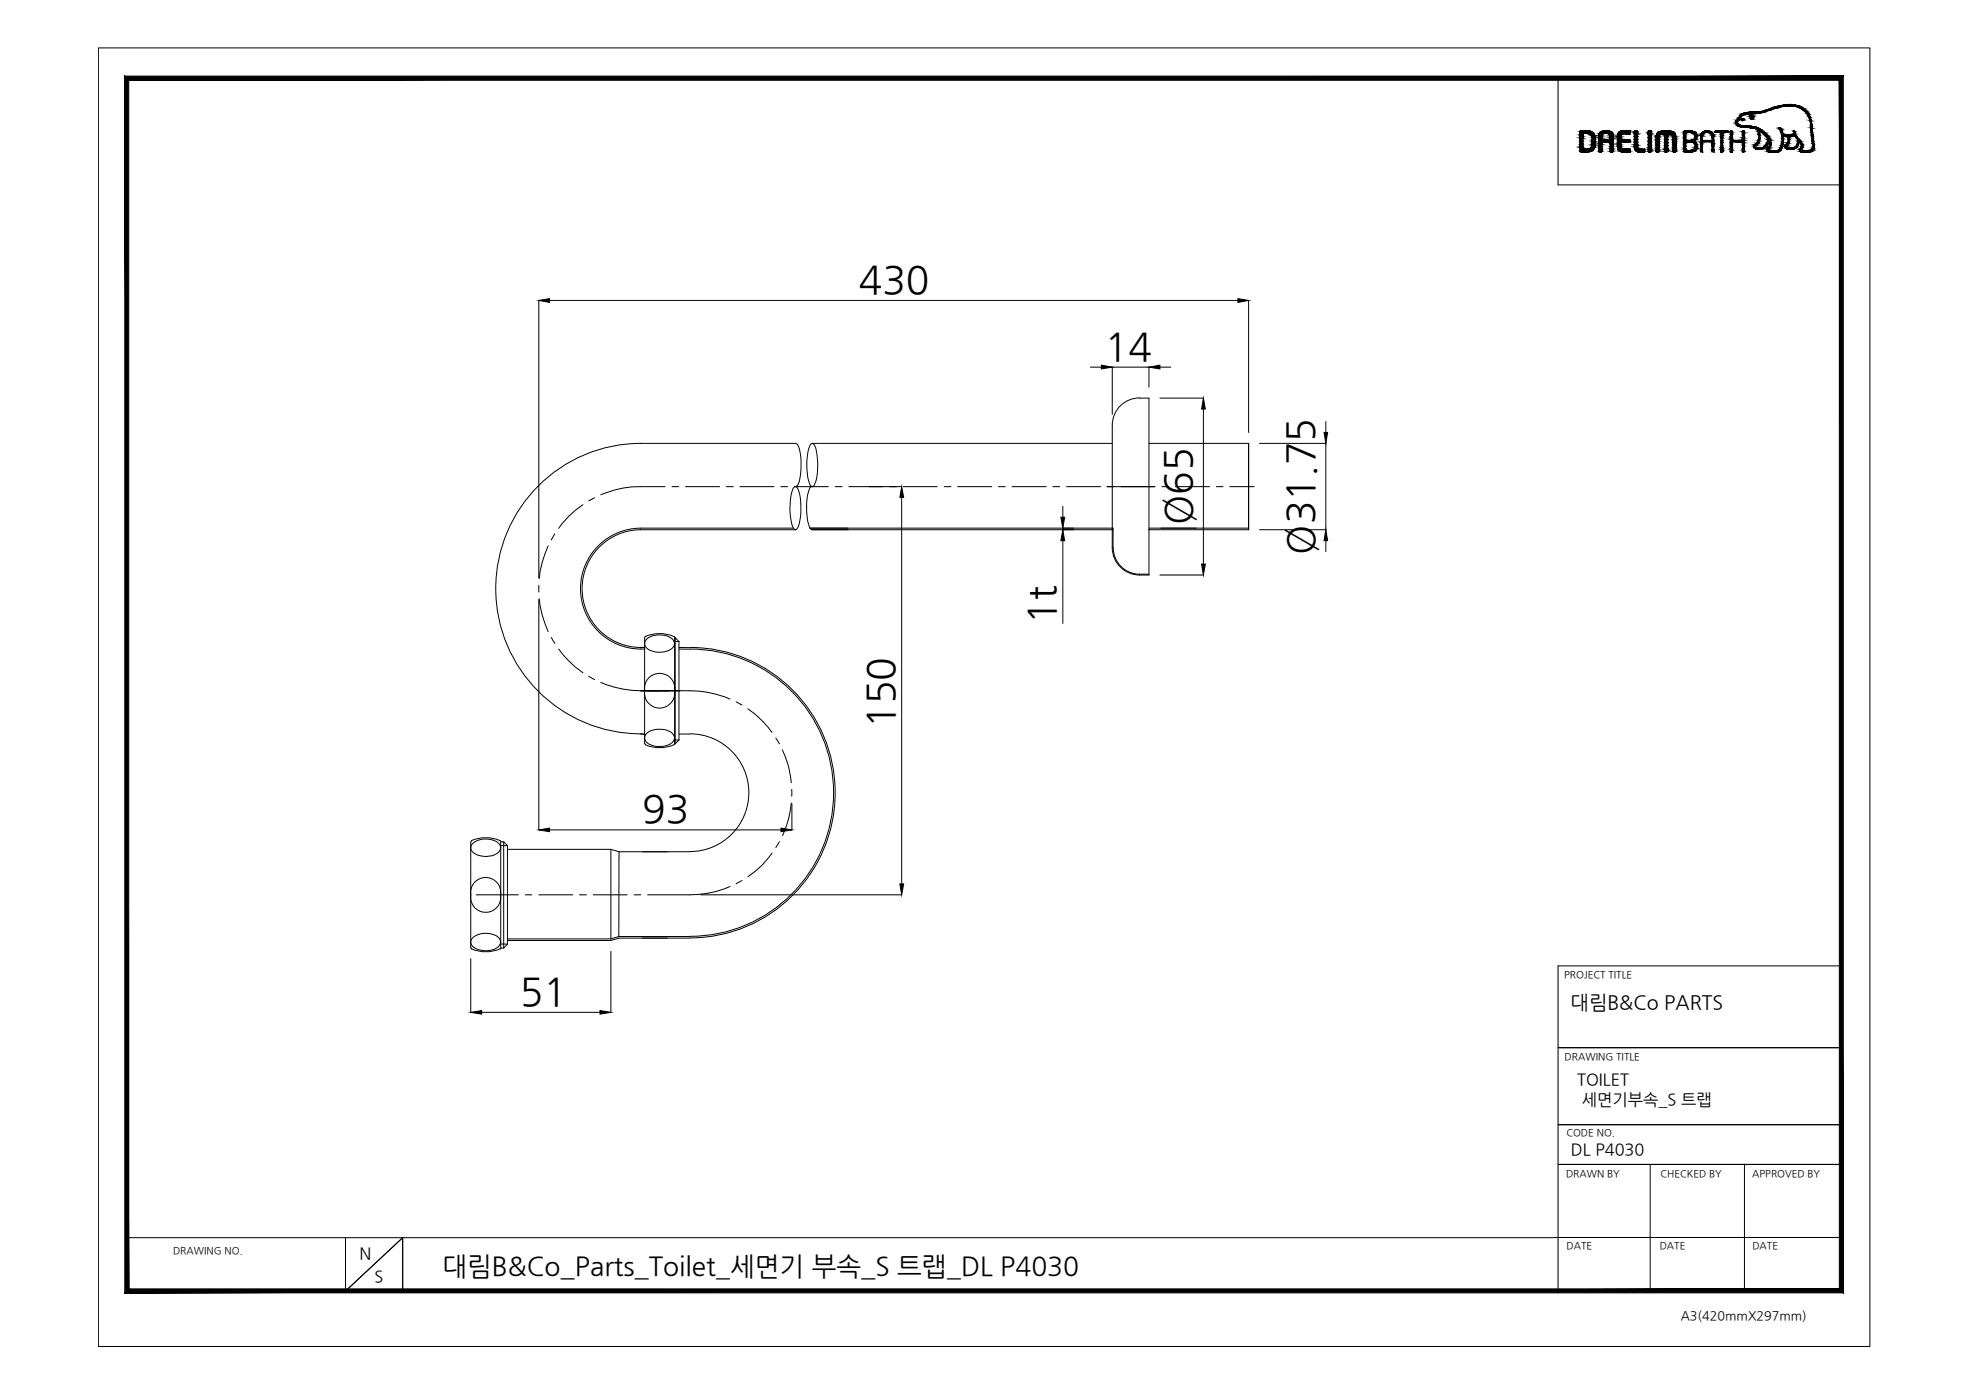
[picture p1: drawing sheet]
<svg xmlns="http://www.w3.org/2000/svg" width="420mm" height="297mm" viewBox="0 0 420 297" stroke-linecap="round" stroke-linejoin="round" font-family="sans-serif">
<defs><g id="words">
<g font-size="8.3">
<text x="183.2" y="62.4">430</text>
<text x="235.7" y="76.7">14</text>
<text x="254.1" y="112" transform="rotate(-90 254.1 112)">Ø65</text>
<text x="280.2" y="118.3" transform="rotate(-90 280.2 118.3)">Ø31.75</text>
<text x="225" y="133" transform="rotate(-90 225 133)">1t</text>
<text x="190.7" y="155.2" transform="rotate(-90 190.7 155.2)">150</text>
<text x="137" y="175.3">93</text>
<text x="110.9" y="214.3">51</text>
</g>
<text font-size="5.6" x="94.3" y="271.8">대림B&amp;Co_Parts_Toilet_세면기 부속_S 트랩_DL P4030</text>
<text font-size="4.2" x="335" y="215.2">대림B&amp;Co PARTS</text>
<g font-size="3.5">
<text x="336.4" y="231.4">TOILET</text>
<text x="337.3" y="235.7">세면기부속_S 트랩</text>
<text x="335.1" y="246.4">DL P4030</text>
<text x="76.7" y="268.5">N</text>
<text x="79.9" y="273.3">S</text>
</g>
<text font-size="2.7" x="358.5" y="281.5">A3(420mmX297mm)</text>
<g font-size="2.1">
<text x="333.6" y="208.6">PROJECT TITLE</text>
<text x="333.7" y="226.1">DRAWING TITLE</text>
<text x="334.1" y="242.3">CODE NO.</text>
<text x="334" y="250.9">DRAWN BY</text>
<text x="354.1" y="250.9">CHECKED BY</text>
<text x="373.7" y="251">APPROVED BY</text>
<text x="36.9" y="267.3">DRAWING NO.</text>
<text x="334.1" y="266.3">DATE</text>
<text x="354" y="266.3">DATE</text>
<text x="373.7" y="266.3">DATE</text>
</g>
</g></defs>
<!-- layer: 0 -->
<g fill="#000" stroke="#000" stroke-width=".21">
<path d="M337.4 32.4h1.4zM337.6 27.9h1zM345.6 28h2.1zM345.8 32.4h1.9zM345.9 27.9h1.8zM346.1 32.4h1.2zM346.2 27.9h.8zM346.7 28.5h1zM349 32.3h1.8zM349.2 32.4h1.6zM349.7 32.4h.6zM354.8 27.9h1.1z"/>
<path d="M359.4 32.4h1.2zM359.6 27.9h.8zM360.8 29.9h.8zM363.9 27.9h.4zM367 32.4h.4zM371.6 25.7h.1zM371.6 25.7h.2zM371.7 25.4h.3zM371.6 25.3h.2zM371.8 25.4h.2zM372.1 27.1h2.5zM373.2 24.9h.1z"/>
<path d="M373.3 23.9h2.9zM373.6 23.9h2.6zM379.5 27.2h.2zM381.3 22.3h.9zM382 29.1h.8zM382.6 28.1h.2zM382.6 28h.2zM386 32.1h.7zM386.4 31.9h.4zM114.9 64.1l2.3-.4v.8zM234.9 77.9l2.3 .4-2.3 .4zM245.1 78.3l2.3-.4v.8z"/>
<path d="M264 63.7l2.3 .4-2.3 .4zM256.7 84.9l.4 2.3h-.8zM282.4 92.2h.8l-.4 2.3zM192.3 103.8l.4 2.3h-.8zM226.3 110.3h.8l-.4 2.3zM226.7 113l.4 2.3h-.8zM282.8 113l.4 2.3h-.8zM256.3 120.3h.8l-.4 2.3zM114.9 177l2.3-.4v.7zM166.6 176.6l2.3 .4-2.3 .3zM191.9 188.5h.8l-.4 2.3zM100.4 215.9l2.3-.4v.8z"/>
<path d="M128 215.5l2.3 .4-2.3 .4z"/>
<path d="M336.9 30.2h.7zM336.9 30.2h.7z"/>
<path d="M336.9 31.5h.7zM336.9 31.5h.7z"/>
<path d="M336.9 31.8h.7zM336.9 31.8h.7z"/>
<path d="M337.4 32.4h1.2zM337.6 32.4h1z"/>
<path d="M336.9 28.5h.7zM336.9 28.5h.7z"/>
<path d="M336.9 28.5l.7 .1zM336.9 28.5l.7 .1z"/>
<path d="M336.9 28.6l.7 .2v-.2zM336.9 28.6l.7 .2h-.7z"/>
<path d="M336.9 28.8h.7zM336.9 28.8h.7z"/>
<path d="M336.9 28.8l.7 .2v-.2zM336.9 28.8l.7 .2h-.7z"/>
<path d="M336.9 29l.7 .4v-.4zM336.9 29l.7 .4h-.7z"/>
<path d="M336.9 29.4l.7 .2v-.2zM336.9 29.4l.7 .2h-.7z"/>
<path d="M336.9 29.6l.7 .6v-.6zM336.9 29.6l.7 .6h-.7z"/>
<path d="M336.9 30.2l.7 .5v-.5zM336.9 30.2l.7 .5h-.7z"/>
<path d="M336.9 30.7l.7 .2v-.2zM336.9 30.7l.7 .2h-.7z"/>
<path d="M336.9 30.9l.7 .4v-.4zM336.9 30.9l.7 .4h-.7z"/>
<path d="M336.9 31.3l.7 .2v-.2zM336.9 31.3l.7 .2h-.7z"/>
<path d="M336.9 31.5l.7 .2v-.2zM336.9 31.5l.7 .2h-.7z"/>
<path d="M336.9 31.7l.7 .1zM336.9 31.7l.7 .1z"/>
<path d="M336.9 31.8h.7zM336.9 31.8h.7z"/>
<path d="M336.9 31.8h.9zM336.9 31.8h.9z"/>
<path d="M336.9 31.8h1.2zM336.9 31.8h1.2z"/>
<path d="M336.9 28.5h1.2zM336.9 28.5h1.4z"/>
<path d="M336.9 28.5h1.2zM336.9 28.5h.7zM336.9 28.5h.7zM336.9 28.5h.7z"/>
<path d="M336.9 28.5h1.4zM336.9 28.5h1.5z"/>
<path d="M336.9 31.8h1.4zM336.9 31.8h1.4z"/>
<path d="M336.9 31.8h1.5zM336.9 31.8h1.5z"/>
<path d="M338.4 28.5h1.5zM338.4 28.5h1.5z"/>
<path d="M337.6 27.9h1.2zM337.4 27.9h1.4z"/>
<path d="M337.4 27.9h1.4zM337.3 27.9h1.5z"/>
<path d="M337.3 27.9h1.6zM337.1 27.9h1.8z"/>
<path d="M337.3 32.4h1.5zM337.3 32.4h1.5z"/>
<path d="M337.1 27.9l2.1 .1zM337 28h2.2z"/>
<path d="M337.1 32.4h1.8zM337.1 32.4h1.7z"/>
<path d="M337 28h2.2zM337 28h2.2z"/>
<path d="M337 28l2.5 .1-.3-.1zM337 28l2.5 .1h-2.6z"/>
<path d="M337 32.3h2.2zM337 32.3l1.9 .1z"/>
<path d="M336.9 32.2l2.3 .1 .3-.1zM336.9 32.2l2.3 .1h-2.2zM337 32.3h2.2zM337 32.3h2.2z"/>
<path d="M336.9 28.1h2.6zM336.9 28.1h2.6z"/>
<path d="M336.9 28.1l2.7 .1zM336.9 28.1l2.7 .1z"/>
<path d="M336.9 32.1h2.6zM336.9 32.1l2.6 .1z"/>
<path d="M336.9 28.2l2.9 .1-.2-.1zM336.9 28.2l2.9 .1h-2.9z"/>
<path d="M336.9 32.1h2.7zM336.9 32.1h2.6z"/>
<path d="M336.9 28.3h2.9zM336.9 28.3h2.9z"/>
<path d="M336.9 32h2.9zM336.9 32h2.9z"/>
<path d="M336.9 32l2.7 .1 .2-.1zM336.9 32l2.7 .1h-2.7z"/>
<path d="M336.9 28.3l3 .2-.1-.2zM336.9 28.3l3 .2h-3z"/>
<path d="M338.4 28.5h1.5zM338.4 28.5h1.5z"/>
<path d="M338.4 31.8h1.5zM338.4 31.8h1.5z"/>
<path d="M336.9 31.8l2.9 .2 .1-.2zM336.9 31.8l2.9 .2h-2.9z"/>
<path d="M338.8 28.5l1.2 .1zM338.8 28.5l1.2 .1z"/>
<path d="M338.7 31.8h1.2zM338.4 31.8h1.5z"/>
<path d="M338.9 31.8h1.1zM338.7 31.8h1.2z"/>
<path d="M339 28.6h1zM339 28.6h1z"/>
<path d="M339.1 28.6l1 .2-.1-.2zM339.1 28.6l1 .2h-.8z"/>
<path d="M339.1 31.6l.9 .1zM339 31.7h1z"/>
<path d="M339 31.7h1zM339 31.7l1 .1h-1.1z"/>
<path d="M339.2 31.5l.8 .1 .1-.1zM339.1 31.6l.1-.1 .8 .1z"/>
<path d="M339.3 28.8l.8 .1zM339.3 28.8l.8 .1z"/>
<path d="M339.4 28.9l.8 .3-.1-.3zM339.4 28.9l.8 .3h-.7z"/>
<path d="M339.4 31.4l.7 .1v-.1zM339.4 31.4l.7 .1h-.9z"/>
<path d="M339.4 31.3h.8zM339.4 31.3l.7 .1z"/>
<path d="M339.5 29.2l.8 .1-.1-.1zM339.5 29.2l.8 .1h-.8z"/>
<path d="M339.5 31.1l.7 .2v-.2zM339.5 31.1l.7 .2h-.8z"/>
<path d="M339.5 29.3l.8 .3v-.3zM339.5 29.3l.8 .3h-.8z"/>
<path d="M339.5 29.6l.8 .1zM339.5 29.6l.8 .1z"/>
<path d="M339.5 29.7h.8zM339.5 29.7h.8zM339.5 29.7h.8zM339.5 29.7h.8zM339.5 29.7h.8zM339.5 29.7h.8z"/>
<path d="M339.5 29.7l.8 .1zM339.5 29.7l.8 .1zM339.5 29.8h.8zM339.5 29.8h.8z"/>
<path d="M339.5 29.8l.8 .1zM339.5 29.8l.8 .1z"/>
<path d="M339.5 29.9h.8zM339.5 29.9h.8z"/>
<path d="M339.5 29.9l.8 .3v-.3zM339.5 29.9l.8 .3h-.8zM339.5 30.2h.8zM339.5 30.2h.8z"/>
<path d="M339.5 30.2l.8 .2v-.2zM339.5 30.2l.8 .2h-.8zM339.5 30.4h.8zM339.5 30.4h.8z"/>
<path d="M339.5 30.4l.8 .1zM339.5 30.4l.8 .1zM339.5 30.5h.8zM339.5 30.5h.8z"/>
<path d="M339.5 30.5h.8zM339.5 30.5h.8z"/>
<path d="M339.5 30.5l.8 .3v-.3zM339.5 30.5l.8 .3h-.8z"/>
<path d="M339.5 30.8l.8 .2v-.2zM339.5 30.8l.8 .2h-.8z"/>
<path d="M339.5 31l.7 .1 .1-.1zM339.5 31l.7 .1h-.7z"/>
<path d="M341 29.4h.7zM341 29.4h.7z"/>
<path d="M341 30.4h.7zM341 30.4h.7z"/>
<path d="M341 32.4h.6zM341 32.4h.6z"/>
<path d="M341.1 32.4h.5zM341.1 32.4h.4z"/>
<path d="M341 32.3h.7zM341 32.3l.6 .1z"/>
<path d="M341 28.8h.7zM341 28.8h.7z"/>
<path d="M341 28.8l.7 .2v-.2zM341 28.8l.7 .2h-.7z"/>
<path d="M341 29l.7 .1v-.1zM341 29l.7 .1h-.7z"/>
<path d="M341 29.1l.7 .1zM341 29.1l.7 .1z"/>
<path d="M341 29.2h.7zM341 29.2h.7z"/>
<path d="M341 29.2l.7 .1zM341 29.2l.7 .1z"/>
<path d="M341 29.3l.7 .1v-.1zM341 29.3l.7 .1h-.7z"/>
<path d="M341 29.4l.7 .2v-.2zM341 29.4l.7 .2h-.7zM341 29.6h.7zM341 29.6h.7z"/>
<path d="M341 29.6l.7 .1v-.1zM341 29.6l.7 .1h-.7z"/>
<path d="M341 30.4l.7 .1v-.1zM341 30.4l.7 .1h-.7z"/>
<path d="M341 30.5l.7 .1v-.1zM341 30.5l.7 .1h-.7z"/>
<path d="M341 30.6l.7 .1zM341 30.6l.7 .1z"/>
<path d="M341 30.7l.7 .1v-.1zM341 30.7l.7 .1h-.7z"/>
<path d="M341 30.8l.7 .5v-.5zM341 30.8l.7 .5h-.7z"/>
<path d="M341 31.3h.7zM341 31.3h.7z"/>
<path d="M341 31.3l.7 .4v-.4zM341 31.3l.7 .4h-.7z"/>
<path d="M341 31.7l.7 .1zM341 31.7l.7 .1z"/>
<path d="M341 31.8l.7 .1v-.1zM341 31.8l.7 .1h-.7z"/>
<path d="M341 31.9l.7 .1zM341 31.9l.7 .1z"/>
<path d="M341 32l.7 .1zM341 32l.7 .1z"/>
<path d="M341 32.1h.7zM341 32.1h.7z"/>
<path d="M341 32.1l.7 .1zM341 32.1l.7 .1zM341 32.2h.7zM341 32.2h.7z"/>
<path d="M341 32.2h.7zM341 32.2h.7zM341 32.2h.7zM341 32.2h.7z"/>
<path d="M341 32.2h.7zM341 32.2l.7 .1z"/>
<path d="M341 28.6l.7 .2 .1-.2zM341 28.6l.7 .2h-.7z"/>
<path d="M341.1 28.5h.8zM341.1 28.5l.7 .1z"/>
<path d="M341.1 28.5h.9zM341.1 28.5h.8z"/>
<path d="M341.1 28.5h1.2zM341.1 28.5h.9z"/>
<path d="M342.3 27.8l.8 .1zM342 27.9h1.1z"/>
<path d="M342 27.9h1.3zM341.7 27.9h1.6z"/>
<path d="M341.7 27.9l1.9 .1-.3-.1zM341.5 28l.2-.1 1.9 .1z"/>
<path d="M343.4 29.6h.7zM343.4 29.6h.7z"/>
<path d="M343.4 31.9h.7zM343.4 31.9h.7z"/>
<path d="M343.4 32.4h.6zM343.4 32.4h.6z"/>
<path d="M341.5 28l2.3 .2-.2-.2zM341.3 28.2l.2-.2 2.3 .2z"/>
<path d="M341.3 28.2l2.6 .1-.1-.1zM341.3 28.2l2.6 .1h-2.7z"/>
<path d="M341.2 28.3l2.8 .2-.1-.2zM341.2 28.3l2.8 .2h-2.9z"/>
<path d="M342.7 28.5h1.3zM342.7 28.5h1.3z"/>
<path d="M343 28.5h1zM343 28.5h1z"/>
<path d="M343.1 28.5l.9 .1zM343.1 28.5l.9 .1z"/>
<path d="M343.2 28.6l.9 .2-.1-.2zM343.2 28.6l.9 .2h-.7z"/>
<path d="M343.4 32.4h.6zM343.4 32.4h.5z"/>
<path d="M343.4 28.8h.7zM343.4 28.8h.7z"/>
<path d="M343.4 28.8l.7 .2v-.2zM343.4 28.8l.7 .2h-.7z"/>
<path d="M343.4 29l.7 .1v-.1zM343.4 29l.7 .1h-.7z"/>
<path d="M343.4 29.1l.7 .1zM343.4 29.1l.7 .1z"/>
<path d="M343.4 29.2h.7zM343.4 29.2h.7z"/>
<path d="M343.4 29.2l.7 .1zM343.4 29.2l.7 .1z"/>
<path d="M343.4 29.3l.7 .1v-.1zM343.4 29.3l.7 .1h-.7zM343.4 29.4h.7zM343.4 29.4h.7z"/>
<path d="M343.4 29.4l.7 .2v-.2zM343.4 29.4l.7 .2h-.7z"/>
<path d="M343.4 29.6l.7 .1v-.1zM343.4 29.6l.7 .1h-.7z"/>
<path d="M341 29.7l3.1 .4v-.4zM341 29.7l3.1 .4h-3.1z"/>
<path d="M341 30.1l3.1 .3v-.3zM341 30.1l3.1 .3h-3.1z"/>
<path d="M343.4 30.4l.7 .1v-.1zM343.4 30.4l.7 .1h-.7z"/>
<path d="M343.4 30.5l.7 .2v-.2zM343.4 30.5l.7 .2h-.7z"/>
<path d="M343.4 30.7h.7zM343.4 30.7h.7z"/>
<path d="M343.4 30.7l.7 .6v-.6zM343.4 30.7l.7 .6h-.7z"/>
<path d="M343.4 31.3h.7zM343.4 31.3h.7z"/>
<path d="M343.4 31.3l.7 .3v-.3zM343.4 31.3l.7 .3h-.7z"/>
<path d="M343.4 31.6l.7 .1zM343.4 31.6l.7 .1z"/>
<path d="M343.4 31.7l.7 .2v-.2zM343.4 31.7l.7 .2h-.7z"/>
<path d="M343.4 31.9l.7 .2v-.2zM343.4 31.9l.7 .2h-.7z"/>
<path d="M343.4 32.1h.7zM343.4 32.1h.7z"/>
<path d="M343.4 32.1l.7 .1zM343.4 32.1l.7 .1z"/>
<path d="M343.4 32.2h.7zM343.4 32.2h.7z"/>
<path d="M343.4 32.2l.6 .2 .1-.2zM343.4 32.2l.6 .2h-.6z"/>
<path d="M345.1 28.5h1.3zM345.1 28.5h1.3zM345.1 28.5h1.3zM345.1 28.5h1.3z"/>
<path d="M345 28.7l.7 .1zM345 28.7l.7 .1z"/>
<path d="M345 28.8h.7zM345 28.8h.7z"/>
<path d="M345 28.8l.7 .2v-.2zM345 28.8l.7 .2h-.7z"/>
<path d="M345 29l.7 .1zM345 29l.7 .1zM345 29.1h.7zM345 29.1h.7z"/>
<path d="M345 29.1h.7zM345 29.1h.7z"/>
<path d="M345 29.1h.7zM345 29.1h.7z"/>
<path d="M345 29.1l.7 .3v-.3zM345 29.1l.7 .3h-.7z"/>
<path d="M345 29.4h.7zM345 29.4h.7z"/>
<path d="M345 29.4l.7 .2v-.2zM345 29.4l.7 .2h-.7z"/>
<path d="M345 29.6l.7 .1zM345 29.6l.7 .1z"/>
<path d="M345 29.7h.7zM345 29.7h.7zM345 29.7h.7zM345 29.7h.7z"/>
<path d="M345 30.4h.7zM345 30.4h.7z"/>
<path d="M345 30.4l.7 .1v-.1zM345 30.4l.7 .1h-.7z"/>
<path d="M345 30.5l.7 .1zM345 30.5l.7 .1z"/>
<path d="M345 30.6l.7 .2v-.2zM345 30.6l.7 .2h-.7z"/>
<path d="M345 30.8l.7 .1zM345 30.8l.7 .1z"/>
<path d="M345 30.9l.7 .2v-.2zM345 30.9l.7 .2h-.7z"/>
<path d="M345 31.1l.7 .1zM345 31.1l.7 .1z"/>
<path d="M345 31.2l.7 .1zM345 31.2l.7 .1zM345 31.3h.7zM345 31.3h.7zM345 31.3h.7zM345 31.3h.7z"/>
<path d="M345 31.3l.7 .2v-.2zM345 31.3l.7 .2h-.7z"/>
<path d="M345 31.5l.7 .1zM345 31.5l.7 .1z"/>
<path d="M345 31.6l.8 .1-.1-.1zM345 31.6l.8 .1h-.8z"/>
<path d="M345 28.6l.7 .1 .1-.1zM345 28.6l.7 .1h-.7z"/>
<path d="M345 31.7l1 .1zM345 31.7l1 .1z"/>
<path d="M345 28.5h1zM345 28.5l.8 .1z"/>
<path d="M345 31.8h1.1zM345 31.8h1.1zM345 31.8h1.1zM345 31.8h1.1z"/>
<path d="M346.1 32.4h.9zM346.2 32.4h.8z"/>
<path d="M345 31.8h1.4zM345 31.8h1.4z"/>
<path d="M345 28.5h1.2zM345 28.5h1z"/>
<path d="M345.1 28.5h1.2zM345.1 28.5h1.3z"/>
<path d="M345.1 28.5h1.2zM345 28.5h1.2z"/>
<path d="M346.2 27.9h1zM346 27.9h1.2z"/>
<path d="M346 27.9h1.3zM346 27.9h1.3z"/>
<path d="M346 27.9h1.5zM345.9 27.9h1.6z"/>
<path d="M346 32.4h1.4zM346 32.4h1.3z"/>
<path d="M347.5 28.5h.2zM347.5 28.5h.2z"/>
<path d="M345 29.7l2.6 .1zM345 29.7l2.6 .1z"/>
<path d="M345.9 27.9h1.8zM345.9 27.9h1.8zM345.8 27.9h1.9z"/>
<path d="M346 32.4h1.5zM346 32.4h1.4z"/>
<path d="M345 29.8l2.7 .1-.1-.1zM345 29.8l2.7 .1h-2.7z"/>
<path d="M345 30.3h2.6zM345 30.3l2.5 .1z"/>
<path d="M345.9 32.4h1.8zM345.9 32.4h1.8z"/>
<path d="M345.9 32.4h1.8zM345.9 32.4h1.6z"/>
<path d="M345.8 27.9l1.9 .1zM345.6 28h2.1zM345.5 28h2.2z"/>
<path d="M345.5 28l2.2 .1v-.1zM345.3 28.1l.2-.1 2.2 .1z"/>
<path d="M345.3 28.1l2.4 .1zM345.3 28.1l2.4 .1h-2.4z"/>
<path d="M345.3 28.2l2.4 .1zM345.2 28.3h2.5z"/>
<path d="M345.2 28.3l2.5 .1v-.1zM345.2 28.3l2.5 .1h-2.6z"/>
<path d="M345.1 28.4l2.6 .1zM345.1 28.4l2.6 .1z"/>
<path d="M346.4 28.5h1.3zM346.4 28.5h1.3z"/>
<path d="M346.4 28.5h1.3zM346.4 28.5h1.3zM346.7 28.5h1z"/>
<path d="M347 28.5h.7zM347 28.5h.7z"/>
<path d="M345 29.9l2.7 .3v-.3zM345 29.9l2.7 .3h-2.7z"/>
<path d="M345 30.2h2.7zM345 30.2h2.7z"/>
<path d="M345 30.2l2.6 .1 .1-.1zM345 30.2l2.6 .1h-2.6z"/>
<path d="M345.1 31.8h2.6zM345.1 31.8h2.6z"/>
<path d="M345.1 31.8l2.6 .1v-.1zM345.1 31.8l2.6 .1h-2.6z"/>
<path d="M345.1 31.9l2.6 .1zM345.1 31.9l2.6 .1z"/>
<path d="M345.2 32l2.5 .1v-.1zM345.2 32l2.5 .1h-2.4z"/>
<path d="M345.3 32.1h2.4zM345.3 32.1h2.4z"/>
<path d="M345.3 32.1l2.4 .2v-.2zM345.3 32.1l2.4 .2h-2.2z"/>
<path d="M345.5 32.3h2.2zM345.5 32.3h2.2z"/>
<path d="M345.6 32.3l2.1 .1zM345.6 32.3l2.1 .1z"/>
<path d="M345.8 32.4h1.9zM345.8 32.4h1.9zM345.8 32.4h1.9z"/>
<path d="M348.6 31.8h2.2zM348.6 31.8h2.2z"/>
<path d="M348.8 27.9l.4 .1zM348.6 28h.6z"/>
<path d="M348.6 28l.7 .1-.1-.1zM348.6 28l.7 .1h-.7z"/>
<path d="M348.6 28.1h.7zM348.6 28.1h.7zM348.6 28.1h.7zM348.6 28.1h.7z"/>
<path d="M348.6 28.1l.7 .1zM348.6 28.1l.7 .1zM348.6 28.2h.7zM348.6 28.2h.7z"/>
<path d="M348.6 28.2l.7 .2v-.2zM348.6 28.2l.7 .2h-.7zM348.6 28.4h.7zM348.6 28.4h.7z"/>
<path d="M348.6 28.4l.7 .2v-.2zM348.6 28.4l.7 .2h-.7zM348.6 28.6h.7zM348.6 28.6h.7z"/>
<path d="M348.6 28.6l.7 .5v-.5zM348.6 28.6l.7 .5h-.7zM348.6 29.1h.7zM348.6 29.1h.7z"/>
<path d="M348.6 29.1l.7 .6v-.6zM348.6 29.1l.7 .6h-.7z"/>
<path d="M348.6 29.7h.7zM348.6 29.7h.7z"/>
<path d="M348.6 29.7l.7 .6v-.6zM348.6 29.7l.7 .6h-.7z"/>
<path d="M348.6 30.3h.7zM348.6 30.3h.7z"/>
<path d="M348.6 30.3l.7 .5v-.5zM348.6 30.3l.7 .5h-.7z"/>
<path d="M348.6 30.8h.7zM348.6 30.8h.7z"/>
<path d="M348.6 30.8l.7 .2v-.2zM348.6 30.8l.7 .2h-.7z"/>
<path d="M348.6 31h.7zM348.6 31h.7z"/>
<path d="M348.6 31l.7 .1zM348.6 31l.7 .1z"/>
<path d="M348.6 31.1l.7 .1zM348.6 31.1l.7 .1z"/>
<path d="M348.6 31.2l.7 .1zM348.6 31.2l.7 .1zM348.6 31.3h.7zM348.6 31.3h.7z"/>
<path d="M348.6 31.3h.7zM348.6 31.3h.7z"/>
<path d="M348.6 31.3h.7zM348.6 31.3h.7z"/>
<path d="M348.6 31.3l.7 .2v-.2zM348.6 31.3l.7 .2h-.7z"/>
<path d="M348.6 31.5l.7 .1v-.1zM348.6 31.5l.7 .1h-.7z"/>
<path d="M348.6 31.6h.8zM348.6 31.6h.8z"/>
<path d="M348.6 31.6l.9 .2zM348.6 31.6l.9 .2h-.9z"/>
<path d="M348.6 31.8h1.1zM348.6 31.8h1.1z"/>
<path d="M349.7 32.4h.5zM349.8 32.4h.4z"/>
<path d="M348.6 31.8h1.3zM348.6 31.8h1.3z"/>
<path d="M349.4 32.4h1.1zM349.4 32.4h1.2z"/>
<path d="M349.4 32.4h1.1zM349.4 32.4h.9z"/>
<path d="M349.4 32.4h1.3zM349.4 32.4h1.2z"/>
<path d="M349.3 32.4h1.5zM349.3 32.4h1.4z"/>
<path d="M348.6 31.8l2.2 .1zM348.6 31.8l2.2 .1z"/>
<path d="M348.7 31.9h2.1zM348.7 31.9h2.1z"/>
<path d="M348.7 31.9l2.1 .2v-.2zM348.7 31.9l2.1 .2h-2zM348.8 32.1h2zM348.8 32.1h2z"/>
<path d="M348.8 32.1l2 .2v-.2zM348.8 32.1l2 .2h-1.8zM349 32.3h1.8z"/>
<path d="M349.1 32.3l1.7 .1zM349.1 32.3l1.7 .1zM349.2 32.4h1.6z"/>
<path d="M349.3 32.4h1.5zM349.3 32.4h1.5z"/>
<path d="M351.7 27.9l.5 .1zM351.6 28h.6zM351.6 28h.6zM351.6 28h.6z"/>
<path d="M351.6 28l.6 .1v-.1zM351.6 28l.6 .1h-.7z"/>
<path d="M351.6 32.4h.6zM351.6 32.4h.4z"/>
<path d="M351.5 28.1h.7zM351.5 28.1h.7z"/>
<path d="M351.5 28.1l.7 .2v-.2zM351.5 28.1l.7 .2h-.7z"/>
<path d="M351.5 28.3l.7 .2v-.2zM351.5 28.3l.7 .2h-.7z"/>
<path d="M351.5 28.5l.7 .2v-.2zM351.5 28.5l.7 .2h-.7z"/>
<path d="M351.5 28.7l.7 .7v-.7zM351.5 28.7l.7 .7h-.7z"/>
<path d="M351.5 29.4l.7 .8v-.8zM351.5 29.4l.7 .8h-.7z"/>
<path d="M351.5 30.2l.7 .7v-.7zM351.5 30.2l.7 .7h-.7z"/>
<path d="M351.5 30.9l.7 .7v-.7zM351.5 30.9l.7 .7h-.7z"/>
<path d="M351.5 31.6l.7 .2v-.2zM351.5 31.6l.7 .2h-.7z"/>
<path d="M351.5 31.8l.7 .2v-.2zM351.5 31.8l.7 .2h-.7z"/>
<path d="M351.5 32l.7 .1v-.1zM351.5 32l.7 .1h-.7z"/>
<path d="M351.5 32.1l.7 .1zM351.5 32.1l.7 .1z"/>
<path d="M351.5 32.2l.7 .2v-.2zM351.5 32.2l.7 .2h-.6zM351.6 32.4h.6zM351.6 32.4h.6z"/>
<path d="M353.2 29.7h.7zM353.2 29.7h.7z"/>
<path d="M353.2 29.8h.7zM353.2 29.8h.7z"/>
<path d="M353.2 30.5h.7zM353.2 30.5h.7z"/>
<path d="M353.2 31h.7zM353.2 31h.7z"/>
<path d="M353.2 31.4h.7zM353.2 31.4h.7z"/>
<path d="M353.2 31.8h.7zM353.2 31.8h.7z"/>
<path d="M353.2 32.1h.7zM353.2 32.1h.7z"/>
<path d="M353.2 32.2h.7zM353.2 32.2h.7z"/>
<path d="M353.2 32.4h.7zM353.2 32.4h.7z"/>
<path d="M353.2 32.4h.7zM353.2 32.4h.5z"/>
<path d="M353.2 29.4l.7 .3v-.3zM353.2 29.4l.7 .3h-.7z"/>
<path d="M353.2 29.7h.7zM353.2 29.7h.7z"/>
<path d="M353.2 29.7l.7 .1zM353.2 29.7l.7 .1z"/>
<path d="M353.2 29.8h.7zM353.2 29.8h.7z"/>
<path d="M353.2 29.8l.7 .3v-.3zM353.2 29.8l.7 .3h-.7z"/>
<path d="M353.2 30.1h.7zM353.2 30.1h.7z"/>
<path d="M353.2 30.1l.7 .4v-.4zM353.2 30.1l.7 .4h-.7z"/>
<path d="M353.2 30.5l.7 .5v-.5zM353.2 30.5l.7 .5h-.7z"/>
<path d="M353.2 31l.7 .4v-.4zM353.2 31l.7 .4h-.7z"/>
<path d="M353.2 31.4l.7 .4v-.4zM353.2 31.4l.7 .4h-.7z"/>
<path d="M353.2 31.8l.7 .3v-.3zM353.2 31.8l.7 .3h-.7z"/>
<path d="M353.2 32.1l.7 .1zM353.2 32.1l.7 .1z"/>
<path d="M353.2 32.2h.7zM353.2 32.2h.7z"/>
<path d="M353.2 32.2l.7 .2v-.2zM353.2 32.2l.7 .2h-.7z"/>
<path d="M353.2 29.1h.7zM353.2 29.1h.7z"/>
<path d="M353.2 29.1l.7 .3v-.3zM353.2 29.1l.7 .3h-.7z"/>
<path d="M353.3 28.9l.6 .2 .1-.2zM353.3 28.9l.6 .2h-.7z"/>
<path d="M353.3 28.8l.7 .1 .1-.1zM353.3 28.8l.7 .1h-.7z"/>
<path d="M353.3 28.7h.8zM353.3 28.7l.8 .1z"/>
<path d="M353.3 28.6h.9zM353.3 28.6l.8 .1z"/>
<path d="M353.3 28.5h1.1zM353.3 28.5l.9 .1z"/>
<path d="M353.4 28.5h1.3zM353.4 28.5h1.3z"/>
<path d="M353.4 28.5h1.3zM353.3 28.5h1.1z"/>
<path d="M353.4 28.5h1.3zM353.4 28.5h1.6z"/>
<path d="M355 28.5h2.3zM355 28.5h2.3z"/>
<path d="M355 28.9h.7zM355 28.9h.7z"/>
<path d="M355 29.7h.7zM355 29.7h.7z"/>
<path d="M355 32.4h.6zM355 32.4h.6z"/>
<path d="M355 32.4h.6zM355 32.4h.5z"/>
<path d="M355 28.5l.7 .1zM355 28.5l.7 .1zM355 28.6h.7zM355 28.6h.7z"/>
<path d="M355 28.6l.7 .1v-.1zM355 28.6l.7 .1h-.7zM355 28.7h.7zM355 28.7h.7z"/>
<path d="M355 28.7l.7 .2v-.2zM355 28.7l.7 .2h-.7z"/>
<path d="M355 28.9l.7 .2v-.2zM355 28.9l.7 .2h-.7zM355 29.1h.7zM355 29.1h.7z"/>
<path d="M355 29.1l.7 .6v-.6zM355 29.1l.7 .6h-.7z"/>
<path d="M355 29.7l.7 .7v-.7zM355 29.7l.7 .7h-.7zM355 30.4h.7zM355 30.4h.7z"/>
<path d="M355 30.4l.7 .6v-.6zM355 30.4l.7 .6h-.7z"/>
<path d="M355 31l.7 .1zM355 31l.7 .1z"/>
<path d="M355 31.1l.7 .5v-.5zM355 31.1l.7 .5h-.7zM355 31.6h.7zM355 31.6h.7z"/>
<path d="M355 31.6l.7 .3v-.3zM355 31.6l.7 .3h-.7zM355 31.9h.7zM355 31.9h.7z"/>
<path d="M355 31.9l.7 .2v-.2zM355 31.9l.7 .2h-.7zM355 32.1h.7zM355 32.1h.7z"/>
<path d="M355 32.1l.7 .1v-.1zM355 32.1l.7 .1h-.7zM355 32.2h.7zM355 32.2h.7z"/>
<path d="M355 32.2h.7zM355 32.2h.7z"/>
<path d="M355 32.2l.6 .2 .1-.2zM355 32.2l.6 .2h-.6z"/>
<path d="M354.8 27.9h1.5zM354.3 27.9h2z"/>
<path d="M354.3 27.9l2.4 .1-.4-.1zM353.9 28l.4-.1 2.4 .1z"/>
<path d="M353.9 28l3.1 .2-.3-.2zM353.6 28.2l.3-.2 3.1 .2z"/>
<path d="M356.8 29.7h.7zM356.8 29.7h.7z"/>
<path d="M356.8 29.8h.7zM356.8 29.8h.7z"/>
<path d="M356.8 30.5h.7zM356.8 30.5h.7z"/>
<path d="M356.8 31h.7zM356.8 31h.7z"/>
<path d="M356.8 31.4h.7zM356.8 31.4h.7z"/>
<path d="M356.8 31.8h.7zM356.8 31.8h.7z"/>
<path d="M356.8 32.1h.7zM356.8 32.1h.7z"/>
<path d="M356.8 32.2h.7zM356.8 32.2h.7z"/>
<path d="M353.6 28.2l3.6 .2-.2-.2zM353.4 28.4l.2-.2 3.6 .2z"/>
<path d="M353.4 28.4l3.9 .1-.1-.1zM353.4 28.4l3.9 .1h-3.9z"/>
<path d="M355.7 28.5h1.6zM355.7 28.5h1.6z"/>
<path d="M356 28.5l1.3 .1zM356 28.5l1.3 .1z"/>
<path d="M356.2 28.6h1.1zM356.2 28.6h1.1z"/>
<path d="M356.4 28.6l1 .2-.1-.2zM356.4 28.6l1 .2h-.8zM356.6 28.8h.8zM356.6 28.8h.8z"/>
<path d="M356.6 28.8l.8 .1v-.1zM356.6 28.8l.8 .1h-.8z"/>
<path d="M356.6 28.9l.8 .2v-.2zM356.6 28.9l.8 .2h-.7z"/>
<path d="M356.8 32.4h.6zM356.8 32.4h.6z"/>
<path d="M356.8 32.4h.6zM356.8 32.4h.5z"/>
<path d="M356.7 29.1h.7zM356.7 29.1h.7z"/>
<path d="M356.7 29.1l.8 .3-.1-.3zM356.7 29.1l.8 .3h-.7z"/>
<path d="M356.8 29.4l.7 .3v-.3zM356.8 29.4l.7 .3h-.7z"/>
<path d="M356.8 29.7h.7zM356.8 29.7h.7z"/>
<path d="M356.8 29.7l.7 .1zM356.8 29.7l.7 .1z"/>
<path d="M356.8 29.8h.7zM356.8 29.8h.7z"/>
<path d="M356.8 29.8l.7 .3v-.3zM356.8 29.8l.7 .3h-.7z"/>
<path d="M356.8 30.1h.7zM356.8 30.1h.7z"/>
<path d="M356.8 30.1l.7 .4v-.4zM356.8 30.1l.7 .4h-.7z"/>
<path d="M356.8 30.5l.7 .5v-.5zM356.8 30.5l.7 .5h-.7z"/>
<path d="M356.8 31l.7 .4v-.4zM356.8 31l.7 .4h-.7z"/>
<path d="M356.8 31.4l.7 .4v-.4zM356.8 31.4l.7 .4h-.7z"/>
<path d="M356.8 31.8l.7 .3v-.3zM356.8 31.8l.7 .3h-.7z"/>
<path d="M356.8 32.1l.7 .1zM356.8 32.1l.7 .1z"/>
<path d="M356.8 32.2h.7zM356.8 32.2h.7z"/>
<path d="M356.8 32.2l.6 .2 .1-.2zM356.8 32.2l.6 .2h-.6z"/>
<path d="M359.4 32.4h1zM359.7 32.4h.7z"/>
<path d="M359.1 28.3h.4zM359.1 28.3h.5z"/>
<path d="M359.1 28.3l.4 .1zM359.1 28.3l.4 .1z"/>
<path d="M359.1 28.4l.4 .1v-.1zM359.1 28.4l.4 .1h-.4z"/>
<path d="M359.1 28.5h.4zM359.1 28.5h.4z"/>
<path d="M359.1 28.5l.4 .3v-.3zM359.1 28.5l.4 .3h-.4z"/>
<path d="M359.1 28.8l.4 .3v-.3zM359.1 28.8l.4 .3h-.4z"/>
<path d="M359.1 29.1l.4 .3v-.3zM359.1 29.1l.4 .3h-.4z"/>
<path d="M359.1 29.4l.4 .2v-.2zM359.1 29.4l.4 .2h-.4z"/>
<path d="M359.1 29.6l.4 .3v-.3zM359.1 29.6l.4 .3h-.4z"/>
<path d="M359.1 29.9h.4zM359.1 29.9h.4z"/>
<path d="M359.1 30.3l.4 .1zM359.1 30.3l.4 .1z"/>
<path d="M359.1 30.4l.4 .2v-.2zM359.1 30.4l.4 .2h-.4z"/>
<path d="M359.1 30.6l.4 .3v-.3zM359.1 30.6l.4 .3h-.4z"/>
<path d="M359.1 30.9l.4 .3v-.3zM359.1 30.9l.4 .3h-.4z"/>
<path d="M359.1 31.2l.4 .4v-.4zM359.1 31.2l.4 .4h-.4z"/>
<path d="M359.1 31.6l.4 .2v-.2zM359.1 31.6l.4 .2h-.4z"/>
<path d="M359.1 31.8h.4zM359.1 31.8h.4z"/>
<path d="M359.1 31.8l.4 .2v-.2zM359.1 31.8l.4 .2h-.4z"/>
<path d="M359.1 32l.4 .1zM359.1 32l.4 .1zM359.1 32.1h.4zM359.1 32.1h.4z"/>
<path d="M359.1 28.3h.5zM359.1 28.3h.6z"/>
<path d="M359.1 32.1h.5zM359.1 32.1h.5z"/>
<path d="M359.1 32.1h1.1zM359.1 32.1h1.1z"/>
<path d="M359.1 28.3h1.1zM359.1 28.3h.6z"/>
<path d="M359.6 27.9l1 .1zM359.4 28h1.2z"/>
<path d="M359.4 28h1.5zM359.2 28h1.7zM359.2 28h1.7zM359.2 28h1.7z"/>
<path d="M359.2 28h1.8zM359.1 28h1.9z"/>
<path d="M359.2 32.4h1.7zM359.2 32.4h1.7z"/>
<path d="M359.2 32.4h1.7zM359.2 32.4h1.4z"/>
<path d="M359.1 28h2.1zM359.1 28h2.1z"/>
<path d="M359.1 32.4h1.9zM359.1 32.4h1.8z"/>
<path d="M359.1 30.1l2.2 .1zM359.1 30.1l2.2 .1z"/>
<path d="M359.1 28l2.2 .1zM359.1 28l2.2 .1z"/>
<path d="M359.1 32.3h2.1zM359.1 32.3l1.9 .1z"/>
<path d="M359.1 30.2h2.2zM359.1 30.2h2.2z"/>
<path d="M359.1 30h2.2zM359.1 30l2 .1z"/>
<path d="M359.1 30.2l2.5 .1zM359.1 30.2l2.5 .1z"/>
<path d="M359.1 32.2h2.3zM359.1 32.2l2.1 .1zM359.1 32.3h2.1zM359.1 32.3h2.1z"/>
<path d="M359.1 28.1h2.4zM359.1 28.1h2.4z"/>
<path d="M359.1 28.1l2.4 .1zM359.1 28.1l2.4 .1z"/>
<path d="M359.1 28.2l2.5 .1zM359.1 28.2l2.5 .1z"/>
<path d="M359.1 32.2h2.4zM359.1 32.2h2.3z"/>
<path d="M359.1 29.9l2.2 .1 .3-.1zM359.1 29.9l2.2 .1h-2.2z"/>
<path d="M360.5 30.3h1.1zM360.5 30.3h1.1z"/>
<path d="M360.8 30.3h.8zM360.8 30.3h.8z"/>
<path d="M360.9 29.9h.7zM360.8 29.9h.8zM360.5 29.9h1.1z"/>
<path d="M360.9 30.3l.7 .1zM360.9 30.3l.7 .1z"/>
<path d="M359.1 32.1h2.5zM359.1 32.1l2.4 .1zM359.1 32.2h2.4zM359.1 32.2h2.4z"/>
<path d="M360.2 28.3h1.4zM360.2 28.3h1.4z"/>
<path d="M360.6 28.3h1.1zM360.6 28.3h1.1z"/>
<path d="M361 29.9h.6zM360.9 29.9h.7z"/>
<path d="M361 30.4l.7 .1zM361 30.4l.7 .1z"/>
<path d="M360.8 32.1h.8zM360.5 32.1h1.1z"/>
<path d="M360.5 32.1h1.1zM360.2 32.1h1.4z"/>
<path d="M360.8 28.3l1 .1-.1-.1zM360.8 28.3l1 .1z"/>
<path d="M361.2 29.8h.5zM361 29.9h.6z"/>
<path d="M360.8 32h.9zM360.8 32.1h.8z"/>
<path d="M361.2 30.5h.6zM361.2 30.5h.6zM361.3 30.5h.5zM361.3 30.5h.5z"/>
<path d="M361 32h.7zM360.8 32h.9z"/>
<path d="M361.2 28.4l.6 .1zM361.2 28.4l.6 .1z"/>
<path d="M361.2 31.9h.6zM361 32h.7z"/>
<path d="M361.3 28.5h.5zM361.3 28.5h.5z"/>
<path d="M361.3 28.5l.6 .2-.1-.2zM361.3 28.5l.6 .2h-.5z"/>
<path d="M361.3 29.6l.5 .1zM361.3 29.6l.5 .1z"/>
<path d="M361.3 29.7h.5zM361.2 29.8h.5z"/>
<path d="M361.3 30.5l.6 .3-.1-.3zM361.3 30.5l.6 .3h-.4z"/>
<path d="M361.3 31.8h.6zM361.3 31.8h.6z"/>
<path d="M361.3 31.8h.6zM361.2 31.9h.6z"/>
<path d="M361.4 28.7h.5zM361.4 28.7h.5z"/>
<path d="M361.5 28.7l.4 .1v-.1zM361.5 28.7l.4 .1h-.4z"/>
<path d="M361.5 29.4h.4zM361.5 29.4h.4z"/>
<path d="M361.5 29.4l.3 .2 .1-.2zM361.5 29.4l.3 .2h-.5z"/>
<path d="M361.5 31.6l.4 .2v-.2zM361.5 31.6l.4 .2h-.6z"/>
<path d="M361.5 28.8l.4 .2v-.2zM361.5 28.8l.4 .2h-.3z"/>
<path d="M361.6 29l.3 .1zM361.6 29l.3 .1z"/>
<path d="M361.6 29.1h.3zM361.6 29.1h.3z"/>
<path d="M361.6 29.1h.3zM361.6 29.1h.3z"/>
<path d="M361.6 29.1l.3 .3v-.3zM361.6 29.1l.3 .3h-.4z"/>
<path d="M361.5 30.8h.4zM361.5 30.8h.4z"/>
<path d="M361.5 30.8l.5 .3-.1-.3zM361.5 30.8l.5 .3h-.4z"/>
<path d="M361.6 31.4l.3 .2v-.2zM361.6 31.4l.3 .2h-.4z"/>
<path d="M361.5 31.6h.4zM361.5 31.6h.4z"/>
<path d="M361.6 31.1l.4 .1zM361.6 31.1l.4 .1zM361.6 31.2h.4zM361.6 31.2h.4z"/>
<path d="M361.6 31.2h.4zM361.6 31.2h.4z"/>
<path d="M361.6 31.2l.3 .2 .1-.2zM361.6 31.2l.3 .2h-.3z"/>
<path d="M362.7 28.7h.5zM362.7 28.7h.5z"/>
<path d="M363 28.3h.6zM363 28.3h.6z"/>
<path d="M362.7 29l.4 .1v-.1zM362.7 29l.4 .1h-.4z"/>
<path d="M362.7 29.1h.4zM362.7 29.1h.4z"/>
<path d="M362.7 29.1l.4 .8v-.8zM362.7 29.1l.4 .8h-.4z"/>
<path d="M362.7 30.3l.4 .1zM362.7 30.3l.4 .1z"/>
<path d="M362.7 30.4l.4 .1v-.1zM362.7 30.4l.4 .1h-.4z"/>
<path d="M362.7 30.5l.4 .3v-.3zM362.7 30.5l.4 .3h-.4z"/>
<path d="M362.7 30.8l.4 .3v-.3zM362.7 30.8l.4 .3h-.4z"/>
<path d="M362.7 31.1l.4 .7v-.7zM362.7 31.1l.4 .7h-.4z"/>
<path d="M362.7 31.8l.4 .3v-.3zM362.7 31.8l.4 .3h-.4z"/>
<path d="M362.7 32.1l.4 .3v-.3zM362.7 32.1l.4 .3h-.4z"/>
<path d="M362.7 28.8l.4 .1zM362.7 28.8l.4 .1z"/>
<path d="M362.7 28.9h.4zM362.7 28.9l.4 .1z"/>
<path d="M362.7 28.7l.4 .1 .1-.1zM362.7 28.7l.4 .1h-.4z"/>
<path d="M362.8 28.5l.4 .2 .1-.2zM362.8 28.5l.4 .2h-.5z"/>
<path d="M362.9 28.5h.5zM362.9 28.5h.5z"/>
<path d="M362.9 28.5h.5zM362.9 28.5h.4z"/>
<path d="M363 28.4h.5zM363 28.4l.4 .1h-.5z"/>
<path d="M363 28.3h.6zM363 28.3l.5 .1z"/>
<path d="M363 28.3h.8zM363 28.3h.9z"/>
<path d="M363 28.3h.8zM363 28.3h.6z"/>
<path d="M363.9 27.9h.6zM363.7 27.9h.8z"/>
<path d="M363.7 27.9l1 .1zM363.5 28h1.2z"/>
<path d="M364.6 28.3h.6zM364.6 28.3h.6z"/>
<path d="M363.5 28h1.4zM363.3 28h1.6z"/>
<path d="M363.3 28l1.8 .2-.2-.2zM363.1 28.2l.2-.2 1.8 .2z"/>
<path d="M363.1 28.2l2.1 .1zM363.1 28.2l2.1 .1h-2.2z"/>
<path d="M364.3 28.3h.9zM364.3 28.3h.9z"/>
<path d="M364.4 28.3h.8zM364.4 28.3h.8z"/>
<path d="M364.6 28.3l.7 .1zM364.6 28.3l.7 .1z"/>
<path d="M364.7 28.4l.6 .1zM364.7 28.4l.6 .1z"/>
<path d="M364.8 28.5h.6zM364.8 28.5h.6z"/>
<path d="M364.9 28.5h.5zM364.9 28.5h.5z"/>
<path d="M364.9 28.5l.5 .2v-.2zM364.9 28.5l.5 .2h-.4z"/>
<path d="M365 28.7h.4zM365 28.7h.4z"/>
<path d="M365 28.7l.5 .1-.1-.1zM365 28.7l.5 .1h-.4z"/>
<path d="M365.1 28.8l.4 .1zM365.1 28.8l.4 .1z"/>
<path d="M365.1 28.9l.4 .1zM365.1 28.9l.4 .1z"/>
<path d="M365.1 29l.4 .1v-.1zM365.1 29l.4 .1h-.4z"/>
<path d="M365.1 29.1h.4zM365.1 29.1h.4z"/>
<path d="M365.1 29.1l.4 .8v-.8zM365.1 29.1l.4 .8h-.4z"/>
<path d="M362.7 29.9l2.8 .4v-.4zM362.7 29.9l2.8 .4h-2.8z"/>
<path d="M365.1 30.3l.4 .1zM365.1 30.3l.4 .1z"/>
<path d="M365.1 30.4l.4 .1v-.1zM365.1 30.4l.4 .1h-.4z"/>
<path d="M365.1 30.5l.4 .3v-.3zM365.1 30.5l.4 .3h-.4z"/>
<path d="M365.1 30.8l.4 .3v-.3zM365.1 30.8l.4 .3h-.4z"/>
<path d="M365.1 31.1l.4 .7v-.7zM365.1 31.1l.4 .7h-.4z"/>
<path d="M365.1 31.8l.4 .3v-.3zM365.1 31.8l.4 .3h-.4z"/>
<path d="M365.1 32.1l.4 .3v-.3zM365.1 32.1l.4 .3h-.4z"/>
<path d="M367 28.3h.4zM367 28.3h.4zM367 28.3h.4zM367 28.3h.4z"/>
<path d="M367 28.3h.4zM367 28.3h.4z"/>
<path d="M367 28.3l.4 .2v-.2zM367 28.3l.4 .2h-.4z"/>
<path d="M367 28.5h.4zM367 28.5h.4z"/>
<path d="M367 28.5l.4 .3v-.3zM367 28.5l.4 .3h-.4z"/>
<path d="M367 28.8l.4 .1v-.1zM367 28.8l.4 .1h-.4z"/>
<path d="M367 28.9l.4 .3v-.3zM367 28.9l.4 .3h-.4z"/>
<path d="M367 29.2l.4 .2v-.2zM367 29.2l.4 .2h-.4z"/>
<path d="M367 29.4l.4 .5v-.5zM367 29.4l.4 .5h-.4z"/>
<path d="M367 29.9l.4 .4v-.4zM367 29.9l.4 .4h-.4z"/>
<path d="M367 30.3l.4 .8v-.8zM367 30.3l.4 .8h-.4z"/>
<path d="M367 31.1l.4 .3v-.3zM367 31.1l.4 .3h-.4z"/>
<path d="M367 31.4l.4 .2v-.2zM367 31.4l.4 .2h-.4z"/>
<path d="M367 31.6l.4 .2v-.2zM367 31.6l.4 .2h-.4z"/>
<path d="M367 31.8l.4 .2v-.2zM367 31.8l.4 .2h-.4z"/>
<path d="M367 32l.4 .2v-.2zM367 32l.4 .2h-.4z"/>
<path d="M367 32.2l.4 .1zM367 32.2l.4 .1zM367 32.3h.4zM367 32.3h.4z"/>
<path d="M367 32.3h.4zM367 32.3h.4z"/>
<path d="M367 32.3l.4 .1zM367 32.3l.4 .1zM367 32.4h.4zM367 32.4h.4zM367 32.4h.4zM367 32.4h.4z"/>
<path d="M367 32.4h.4zM367 32.4h.4zM367 32.4h.4z"/>
<path d="M365.8 28h2.9zM365.8 28h2.9z"/>
<path d="M365.7 28h3zM365.7 28h3zM365.7 28h3zM365.7 28h3z"/>
<path d="M365.7 28l3 .1zM365.7 28l3 .1zM365.7 28.1h3zM365.7 28.1h3z"/>
<path d="M365.7 28.1l3 .1zM365.7 28.1l3 .1zM365.7 28.2h3zM365.7 28.2h3z"/>
<path d="M365.7 28.2l3 .1zM365.7 28.2l3 .1zM365.7 28.3h3zM365.7 28.3h3z"/>
<path d="M365.7 28.3h3zM365.7 28.3h2.9z"/>
<path d="M369 28h.5zM369 28h.5z"/>
<path d="M369 28.2h.5zM369 28.2h.5z"/>
<path d="M369 28.4h.5zM369 28.4h.5z"/>
<path d="M369 29.9h.5zM369 29.9h.5z"/>
<path d="M369 31h.5zM369 31h.5z"/>
<path d="M369 32.4h.5zM369 32.4h.5zM369 32.4h.5zM369 32.4h.5z"/>
<path d="M369.1 28h.4zM369.1 28h.4z"/>
<path d="M369.1 32.4h.3zM369.1 32.4h.4z"/>
<path d="M369 28h.5zM369 28h.5z"/>
<path d="M369 28l.5 .2v-.2zM369 28l.5 .2h-.5z"/>
<path d="M369 28.2l.5 .2v-.2zM369 28.2l.5 .2h-.5z"/>
<path d="M369 28.4l.5 .2v-.2zM369 28.4l.5 .2h-.5z"/>
<path d="M369 28.6l.5 .1zM369 28.6l.5 .1z"/>
<path d="M369 28.7l.5 .4v-.4zM369 28.7l.5 .4h-.5z"/>
<path d="M369 29.1l.5 .3v-.3zM369 29.1l.5 .3h-.5z"/>
<path d="M369 29.4l.5 .2v-.2zM369 29.4l.5 .2h-.5z"/>
<path d="M369 29.6l.5 .2v-.2zM369 29.6l.5 .2h-.5z"/>
<path d="M369 29.8l.5 .1v-.1zM369 29.8l.5 .1h-.5z"/>
<path d="M369 30.3h.5zM369 30.3h.5z"/>
<path d="M369 30.3l.5 .1zM369 30.3l.5 .1z"/>
<path d="M369 30.4l.5 .2v-.2zM369 30.4l.5 .2h-.5z"/>
<path d="M369 30.6l.5 .4v-.4zM369 30.6l.5 .4h-.5z"/>
<path d="M369 31l.5 .3v-.3zM369 31l.5 .3h-.5z"/>
<path d="M369 31.3l.5 .4v-.4zM369 31.3l.5 .4h-.5z"/>
<path d="M369 31.7l.5 .2v-.2zM369 31.7l.5 .2h-.5z"/>
<path d="M369 31.9l.5 .1zM369 31.9l.5 .1z"/>
<path d="M369 32l.5 .1v-.1zM369 32l.5 .1h-.5z"/>
<path d="M369 32.1l.5 .1zM369 32.1l.5 .1z"/>
<path d="M369 32.2l.5 .1zM369 32.2l.5 .1z"/>
<path d="M369 32.3h.5zM369 32.3h.5z"/>
<path d="M369 32.3l.5 .1zM369 32.3l.5 .1z"/>
<path d="M369 32.4h.5zM369 32.4h.5z"/>
<path d="M370.2 26.1l.3 .2v-.2zM370.2 26.1l.3 .2h-.3z"/>
<path d="M370.2 25.9l.3 .2 .1-.2zM370.2 25.9l.3 .2h-.3zM370.2 26.1h.3zM370.2 26.1h.3z"/>
<path d="M370.2 26.3h.4zM370.2 26.3h.4z"/>
<path d="M370.2 26.3l.5 .1-.1-.1zM370.2 26.3l.5 .1h-.4z"/>
<path d="M370.3 26.4l.4 .1zM370.3 26.4l.4 .1z"/>
<path d="M370.3 25.7l.3 .2 .1-.2zM370.3 25.7l.3 .2h-.4zM370.2 25.9h.4zM370.2 25.9h.4z"/>
<path d="M370.3 26.5l.7 .1zM370.3 26.5l.7 .1h-.6z"/>
<path d="M370.4 25.6h.4zM370.4 25.6l.3 .1h-.4z"/>
<path d="M370.6 25.4l.2 .2 .2-.2zM370.6 25.4l.2 .2h-.4z"/>
<path d="M370.4 26.6l.8 .1zM370.4 26.6l.8 .1z"/>
<path d="M370.7 25.2l.3 .2 .1-.2zM370.7 25.2l.3 .2h-.4z"/>
<path d="M370.7 25.2h.4zM370.7 25.2h.4z"/>
<path d="M370.8 25.1h.4zM370.8 25.1h.4z"/>
<path d="M370.8 25.1l.3 .1 .1-.1zM370.8 25.1l.3 .1h-.4z"/>
<path d="M370.5 26.7l.8 .1zM370.5 26.7l.8 .1z"/>
<path d="M370.6 26.8h1zM370.6 26.8h1z"/>
<path d="M371 24.8l.2 .3 .2-.3zM371 24.8l.2 .3h-.4z"/>
<path d="M371.6 28h.4zM371.6 28h.4z"/>
<path d="M371.6 32h.4zM371.6 32h.4z"/>
<path d="M370.7 26.8h1zM370.7 26.8h1z"/>
<path d="M370.7 26.8h1.2zM370.7 26.8h1.2z"/>
<path d="M371.2 24.6l.2 .2 .4-.2zM371.2 24.6l.2 .2h-.4zM371 24.8h.4zM371 24.8h.4z"/>
<path d="M371.6 25.3l.3 .1zM371.5 25.4h.4z"/>
<path d="M371.5 25.7h.3zM371.5 25.7h.3z"/>
<path d="M371.2 24.5h.6zM371.2 24.6h.6z"/>
<path d="M371.5 25.6h.4zM371.5 25.6l.3 .1zM371.5 25.7h.3zM371.5 25.7h.3z"/>
<path d="M370.7 26.8l1.4 .1zM370.7 26.8l1.4 .1z"/>
<path d="M371.5 25.4h.5zM371.5 25.4h.5z"/>
<path d="M371.4 25.5h.6zM371.4 25.5l.5 .1z"/>
<path d="M371.7 28h.3zM371.6 28h.4z"/>
<path d="M371.8 25.4h.2zM371.4 25.4h.6z"/>
<path d="M371.4 25.4l.6 .1zM371.4 25.4l.6 .1z"/>
<path d="M371.4 25.5h.6zM371.4 25.5h.6z"/>
<path d="M371.4 25.5h.6zM371.4 25.5h.6z"/>
<path d="M371.6 28h.4zM371.6 28h.4zM371.6 28h.4zM371.6 28h.4z"/>
<path d="M371.6 28h.4zM371.6 28h.4z"/>
<path d="M371.6 28l.4 .1zM371.6 28l.4 .1z"/>
<path d="M371.6 28.1l.4 .1zM371.6 28.1l.4 .1z"/>
<path d="M371.6 28.2h.4zM371.6 28.2h.4z"/>
<path d="M371.6 28.2l.4 .2v-.2zM371.6 28.2l.4 .2h-.4z"/>
<path d="M371.6 28.4h.4zM371.6 28.4h.4z"/>
<path d="M371.6 28.4l.4 .3v-.3zM371.6 28.4l.4 .3h-.4z"/>
<path d="M371.6 28.7l.4 .3v-.3zM371.6 28.7l.4 .3h-.4z"/>
<path d="M371.6 29l.4 .3v-.3zM371.6 29l.4 .3h-.4z"/>
<path d="M371.6 29.3l.4 .1zM371.6 29.3l.4 .1z"/>
<path d="M371.6 29.4l.4 .2v-.2zM371.6 29.4l.4 .2h-.4z"/>
<path d="M371.6 29.6l.4 .2v-.2zM371.6 29.6l.4 .2h-.4z"/>
<path d="M371.6 29.8l.4 .1zM371.6 29.8l.4 .1z"/>
<path d="M369 29.9l3 .3v-.3zM369 29.9l3 .3h-3z"/>
<path d="M369 30.2l3 .1v-.1zM369 30.2l3 .1h-3z"/>
<path d="M371.6 30.3h.4zM371.6 30.3h.4z"/>
<path d="M371.6 30.3l.4 .1zM371.6 30.3l.4 .1z"/>
<path d="M371.6 30.4l.4 .2v-.2zM371.6 30.4l.4 .2h-.4z"/>
<path d="M371.6 30.6l.4 .4v-.4zM371.6 30.6l.4 .4h-.4z"/>
<path d="M371.6 31l.4 .1v-.1zM371.6 31l.4 .1h-.4z"/>
<path d="M371.6 31.1l.4 .6v-.6zM371.6 31.1l.4 .6h-.4z"/>
<path d="M371.6 31.7h.4zM371.6 31.7h.4z"/>
<path d="M371.6 31.7l.4 .3v-.3zM371.6 31.7l.4 .3h-.4z"/>
<path d="M371.6 32l.4 .2v-.2zM371.6 32l.4 .2h-.4zM371.6 32.2h.4zM371.6 32.2h.4z"/>
<path d="M371.6 32.2l.4 .1v-.1zM371.6 32.2l.4 .1h-.4zM371.6 32.3h.4zM371.6 32.3h.4z"/>
<path d="M371.6 32.3l.4 .1zM371.6 32.3l.4 .1z"/>
<path d="M371.6 32.4h.4zM371.6 32.4h.4z"/>
<path d="M371.4 24.4l.4 .1 .4-.1zM371.2 24.5l.2-.1 .4 .1z"/>
<path d="M370.7 26.9h1.5zM370.7 26.9h1.5z"/>
<path d="M370.7 26.9h2.5zM370.7 26.9h2.5z"/>
<path d="M371.5 24.3h.9zM371.5 24.3l.7 .1h-.8z"/>
<path d="M371.6 24.3h1.5zM371.6 24.3h1.6z"/>
<path d="M371.6 24.3h1.5zM371.5 24.3h.9z"/>
<path d="M371.6 24.3h1.6zM371.6 24.3h1.7z"/>
<path d="M373.2 24.9h.1zM373.2 24.9h.1z"/>
<path d="M370.8 26.9h2.6zM370.8 26.9h2.6z"/>
<path d="M373.2 24.9h.1zM373.2 24.9h.1z"/>
<path d="M371.6 24.3h1.7zM371.6 24.3h1.9z"/>
<path d="M373.2 24.8l.2 .1zM373.2 24.8l.2 .1z"/>
<path d="M373.2 24.9h.2zM373.2 24.9h.1z"/>
<path d="M370.9 26.9h2.8zM370.9 26.9h2.8z"/>
<path d="M373.2 24.8h.3zM373.2 24.8h.2z"/>
<path d="M371.6 24.3h1.9zM371.6 24.3h2z"/>
<path d="M373.2 24.7h.3zM373.2 24.7h.4z"/>
<path d="M373.2 24.7h.3zM373.2 24.8h.3zM373.2 24.8h.3zM373.2 24.8h.3z"/>
<path d="M370.9 26.9l3.2 .1zM370.9 26.9l3.2 .1z"/>
<path d="M373.5 25.4h.2zM373.5 25.4l.2 .1z"/>
<path d="M373.5 25.4h.2zM373.5 25.4h.2z"/>
<path d="M373.6 24.5l.2 .1zM373.5 24.6h.3z"/>
<path d="M373.5 24.6h.3zM373.4 24.6h.4z"/>
<path d="M373.5 25.3h.3zM373.5 25.3l.2 .1z"/>
<path d="M373.4 24.6l.5 .1zM373.3 24.7h.6z"/>
<path d="M373.6 25.3h.2zM373.6 25.3h.2z"/>
<path d="M373.6 25.2h.3zM373.6 25.2l.2 .1z"/>
<path d="M373.3 24.7h.7zM373.3 24.7h.7h-.8z"/>
<path d="M373.7 25.2h.2zM373.6 25.2h.3z"/>
<path d="M373.6 24.7h.4zM373.6 24.7h.4z"/>
<path d="M373.6 24.7h.4zM373.6 24.7h.4z"/>
<path d="M373.7 24.7l.3 .1zM373.7 24.7l.3 .1z"/>
<path d="M373.7 25.1h.3zM373.7 25.1l.2 .1z"/>
<path d="M373.8 24.8l.2 .1v-.1zM373.8 24.8l.2 .1h-.2zM373.8 24.9h.2zM373.8 24.9h.2z"/>
<path d="M373.8 24.9l.2 .2v-.2zM373.8 24.9l.2 .2h-.3z"/>
<path d="M371.1 27l3.2 .1zM371.1 27l3.2 .1z"/>
<path d="M374.1 31.3h.3zM374.1 31.3h.3z"/>
<path d="M374.1 31.5h2.4zM374.1 31.5h2.4z"/>
<path d="M371.7 24.2h2.5zM371.7 24.2h2.9z"/>
<path d="M371.7 24.2h2.5zM371.7 24.2l1.9 .1z"/>
<path d="M371.2 27.1h3.4zM371.2 27.1h3.4zM371.5 27.1h3.1zM371.5 27.1h3.1z"/>
<path d="M374.1 31.3l.4 .1zM374.1 31.3l.4 .1h-.4z"/>
<path d="M374.1 31.1l.3 .2 .1-.2zM374.1 31.1l.3 .2h-.3z"/>
<path d="M374.1 31.4l.5 .1zM374.1 31.4l.5 .1z"/>
<path d="M374.1 31.1h.4zM374.1 31.1h.4z"/>
<path d="M371.5 27.1h3.1zM371.5 27.1h3.1z"/>
<path d="M371.6 27.1h3zM371.6 27.1h3z"/>
<path d="M374.2 31h.4zM374.2 31l.3 .1z"/>
<path d="M371.8 27.1h2.8zM371.8 27.1h2.8zM372.1 27.1h2.5z"/>
<path d="M372.1 27.1l2.7 .1zM372.1 27.1l2.7 .1z"/>
<path d="M374.2 30.9l.4 .1 .1-.1zM374.2 30.9l.4 .1h-.4z"/>
<path d="M374.3 30.8h.5zM374.3 30.8l.4 .1h-.5z"/>
<path d="M373.2 27.2l1.7 .1zM373.2 27.2l1.7 .1z"/>
<path d="M374.3 30.8h.5zM374.3 30.8h.5z"/>
<path d="M374.3 30.8h.5zM374.3 30.8h.5z"/>
<path d="M373.6 27.3h1.4zM373.6 27.3h1.4z"/>
<path d="M374.6 30.6l.2 .2 .2-.2zM374.3 30.8l.3-.2 .2 .2z"/>
<path d="M371.8 24.2h3.2zM371.7 24.2h2.9z"/>
<path d="M373.8 27.3h1.3zM373.8 27.3h1.3z"/>
<path d="M374 27.3l1.2 .1-.1-.1zM374 27.3l1.2 .1z"/>
<path d="M374.6 30.5h.5zM374.6 30.5l.4 .1h-.4z"/>
<path d="M374.8 30.3l.3 .1zM374.8 30.3l.3 .1z"/>
<path d="M374.8 30.4l.3 .1v-.1zM374.8 30.4l.3 .1h-.5z"/>
<path d="M374.9 27.8l.3 .2v-.2zM374.9 27.8l.3 .2h-.3z"/>
<path d="M374.4 27.4l1 .1zM374.4 27.4l1 .1z"/>
<path d="M374.9 28l.4 .1zM374.9 28l.4 .1z"/>
<path d="M374.9 30.1l.2 .2 .1-.2zM374.9 30.1l.2 .2h-.3z"/>
<path d="M375 28.1l.3 .1zM375 28.1l.3 .1z"/>
<path d="M375 28.2l.3 .3v-.3zM375 28.2l.3 .3h-.3z"/>
<path d="M375 30h.3zM375 30l.2 .1z"/>
<path d="M375 28.5l.4 .3-.1-.3zM375 28.5l.4 .3h-.4z"/>
<path d="M375 29.7l.3 .1zM375 29.7l.3 .1z"/>
<path d="M375 29.8l.3 .2v-.2zM375 29.8l.3 .2h-.3z"/>
<path d="M375 28.8l.4 .1v-.1zM375 28.8l.4 .1h-.3z"/>
<path d="M375.1 28.9l.3 .5v-.5zM375.1 28.9l.3 .5h-.3zM375.1 29.4h.3zM375.1 29.4h.3z"/>
<path d="M375.1 29.4l.2 .3 .1-.3zM375.1 29.4l.2 .3h-.3z"/>
<path d="M371.9 24.1h3.5zM371.8 24.2h3.2z"/>
<path d="M374.7 27.5l.8 .1zM374.7 27.5l.8 .1z"/>
<path d="M372 24.1h3.5zM372 24.1h3.4z"/>
<path d="M374.8 27.6l.8 .1zM374.8 27.6l.8 .1z"/>
<path d="M374.8 27.7h1zM374.8 27.7h1z"/>
<path d="M374.9 27.7l.9 .1zM374.9 27.7l.9 .1zM374.9 27.8h.9zM374.9 27.8h.9z"/>
<path d="M372.3 24h3.5zM372 24.1h3.5z"/>
<path d="M375.2 27.8h.7zM375.2 27.8h.7z"/>
<path d="M375.3 27.8l.6 .1zM375.3 27.8l.6 .1z"/>
<path d="M375.4 27.9l.7 .1zM375.4 27.9l.7 .1z"/>
<path d="M374.3 31.7h1.7zM374.3 31.7h1.8z"/>
<path d="M374.3 31.7h1.7zM374.3 31.7l1.5 .1z"/>
<path d="M372.6 24h3.4zM372.3 24h3.5z"/>
<path d="M375.6 28l.7 .2-.2-.2zM375.6 28l.7 .2h-.5z"/>
<path d="M373.5 23.9h2.7zM373.3 23.9h2.9zM373.1 23.9h3.1z"/>
<path d="M373.1 23.9h3.1zM373 23.9h3.2z"/>
<path d="M373 23.9h3.2zM372.6 24h3.4z"/>
<path d="M374.5 23.9h1.7zM373.6 23.9h2.6zM373.5 23.9h2.7z"/>
<path d="M374.2 31.6l1.9 .1 .2-.1zM374.2 31.6l1.9 .1h-1.8z"/>
<path d="M375.8 28.2l.7 .2-.2-.2zM375.8 28.2l.7 .2h-.5z"/>
<path d="M374.9 23.9h1.5zM374.5 23.9h1.7z"/>
<path d="M374.2 31.6h2.2zM374.2 31.6h2.1z"/>
<path d="M376 28.4l.6 .1zM376 28.4l.6 .1z"/>
<path d="M374.1 31.5h2.4zM374.1 31.5l2.3 .1z"/>
<path d="M375.4 23.8h1.2zM375.4 23.8h1.2z"/>
<path d="M375.4 23.8h1.2zM374.9 23.9h1.5z"/>
<path d="M376.1 28.5l.8 .3-.3-.3zM376.1 28.5l.8 .3h-.5z"/>
<path d="M376.1 31.4h.5zM375.8 31.5h.7z"/>
<path d="M376.2 31.3h.4zM376.1 31.4h.5z"/>
<path d="M376.4 31.2l.2 .1 .2-.1zM376.2 31.3l.2-.1 .2 .1z"/>
<path d="M376.5 31.1l.3 .1v-.1zM376.5 31.1l.3 .1h-.4z"/>
<path d="M376.4 28.8l.6 .1-.1-.1zM376.4 28.8l.6 .1h-.4z"/>
<path d="M376.6 31l.2 .1 .1-.1zM376.6 31l.2 .1h-.3z"/>
<path d="M376.7 30.8l.2 .2 .1-.2zM376.7 30.8l.2 .2h-.3z"/>
<path d="M376.6 28.9l.5 .2-.1-.2zM376.6 28.9l.5 .2h-.3z"/>
<path d="M376.8 30.6l.2 .2v-.2zM376.8 30.6l.2 .2h-.3z"/>
<path d="M376.8 29.1l.5 .2-.2-.2zM376.8 29.1l.5 .2h-.4z"/>
<path d="M376.8 30.5l.2 .1 .1-.1zM376.8 30.5l.2 .1h-.2z"/>
<path d="M377 30l.1 .5 .1-.5zM377 30l.1 .5h-.3z"/>
<path d="M376.9 31.9l.3 .1zM376.9 31.9l.3 .1z"/>
<path d="M376.9 32l.4 .1zM376.9 32l.4 .1z"/>
<path d="M376.9 29.3l.5 .2-.1-.2zM376.9 29.3l.5 .2h-.4z"/>
<path d="M377 29.8l.3 .1zM377 29.8l.3 .1z"/>
<path d="M377 29.9l.2 .1 .1-.1zM377 29.9l.2 .1h-.2z"/>
<path d="M376.9 31.8h.4zM376.9 31.8h.4z"/>
<path d="M376.9 31.8l.3 .1 .1-.1zM376.9 31.8l.3 .1h-.3z"/>
<path d="M376.9 32.1h.5zM376.9 32.1h.5z"/>
<path d="M377 31.7h.3zM377 31.7h.3z"/>
<path d="M377 31.7h.3zM377 31.7l.3 .1z"/>
<path d="M377 29.5l.5 .1zM377 29.5l.5 .1h-.5z"/>
<path d="M377 31.6h.4zM377 31.6l.3 .1z"/>
<path d="M377 29.6l.5 .1zM377 29.6l.5 .1z"/>
<path d="M377.1 31.5l.3 .1 .1-.1zM377.1 31.5l.3 .1h-.4z"/>
<path d="M376.5 23.5l.1 .3 .9-.3zM375.4 23.8l1.1-.3 .1 .3z"/>
<path d="M377 29.7l.6 .1-.1-.1zM377 29.7l.6 .1h-.6z"/>
<path d="M377.2 31.4h.3zM377.2 31.4l.3 .1z"/>
<path d="M377.3 29.8l.3 .1zM377.3 29.8l.3 .1z"/>
<path d="M377.3 29.9h.3zM377.3 29.9h.3z"/>
<path d="M377.2 31.3h.4zM377.2 31.3l.3 .1z"/>
<path d="M377.3 29.9l.4 .4-.1-.4zM377.3 29.9l.4 .4h-.3z"/>
<path d="M377.4 31.1l.2 .2v-.2zM377.4 31.1l.2 .2h-.4z"/>
<path d="M377.4 30.3h.3zM377.4 30.3h.3z"/>
<path d="M377.4 30.3l.3 .4v-.4zM377.4 30.3l.3 .4h-.2z"/>
<path d="M377.4 31h.3zM377.4 31l.2 .1z"/>
<path d="M376.7 23.5h1zM376.5 23.5h1z"/>
<path d="M377.5 30.7h.2zM377.5 30.7h.2z"/>
<path d="M377.5 30.7l.2 .3v-.3zM377.5 30.7l.2 .3h-.3z"/>
<path d="M377.6 23.1l.1 .4 1-.4zM376.7 23.5l.9-.4 .1 .4z"/>
<path d="M378 23l.7 .1 .3-.1zM377.6 23.1l.4-.1 .7 .1z"/>
<path d="M377.2 32.4h2.1zM377.2 32.4h1.8z"/>
<path d="M377 32.3l2.5 .1zM377 32.3l2.5 .1z"/>
<path d="M377 32.4h2.5zM377 32.4h2.3zM377.2 32.4h2.1zM377.2 32.4h2.1z"/>
<path d="M377 32.2h2.6zM377 32.2h2.6z"/>
<path d="M377 32.2h2.6zM377 32.2l2.5 .1z"/>
<path d="M379.5 27.2l.2 .1zM379.5 27.2l.2 .1z"/>
<path d="M376.9 32.1h2.8zM376.9 32.1l2.7 .1z"/>
<path d="M378.5 22.8l.5 .2 .7-.2zM378 23l.5-.2 .5 .2z"/>
<path d="M379.3 32.1h.4zM379 32.1h.7z"/>
<path d="M379.5 27.3h.3zM379.5 27.3h.3zM379.5 27.3h.3zM379.5 27.3h.3z"/>
<path d="M379.5 27.3l.3 .1zM379.5 27.3l.3 .1z"/>
<path d="M379.3 32h.5zM379.3 32l.4 .1z"/>
<path d="M379.5 27.4h.3zM379.5 27.4h.3z"/>
<path d="M379.5 27.4h.3zM379.5 27.4h.3z"/>
<path d="M379.5 27.4l.3 .1zM379.5 27.4l.3 .1z"/>
<path d="M379.6 27.5l.3 .1zM379.6 27.5l.3 .1z"/>
<path d="M379.5 31.9l.3 .1v-.1zM379.3 32l.2-.1 .3 .1z"/>
<path d="M379.6 27.6l.3 .1zM379.6 27.6l.3 .1z"/>
<path d="M379.6 27.7l.4 .1zM379.6 27.7l.4 .1z"/>
<path d="M379.7 27.8l.4 .2-.1-.2zM379.7 27.8l.4 .2h-.3z"/>
<path d="M379.6 31.6l.2 .3 .2-.3zM379.6 31.6l.2 .3h-.3z"/>
<path d="M380 28.8h3zM380 28.8h3z"/>
<path d="M379.7 31.5l.3 .1 .1-.1zM379.7 31.5l.3 .1h-.4z"/>
<path d="M379.8 28l.3 .3v-.3zM379.8 28l.3 .3h-.3z"/>
<path d="M379.8 28.3l.4 .2-.1-.2zM379.8 28.3l.4 .2h-.3z"/>
<path d="M379.8 31.2l.3 .3v-.3zM379.8 31.2l.3 .3h-.4z"/>
<path d="M379.8 31l.3 .2 .1-.2zM379.8 31l.3 .2h-.3z"/>
<path d="M379.9 28.5l.5 .1zM379.9 28.5l.5 .1z"/>
<path d="M379.9 30.8l.3 .2 .1-.2zM379.9 30.8l.3 .2h-.4z"/>
<path d="M379 22.7l.7 .1 .6-.1zM378.5 22.8l.5-.1 .7 .1z"/>
<path d="M380 28.9l.4 .6-.1-.6zM380 28.9l.4 .6h-.3z"/>
<path d="M380 30.6l.3 .2v-.2zM380 30.6l.3 .2h-.4z"/>
<path d="M380.1 30.2l.3 .2v-.2zM380.1 30.2l.3 .2h-.4z"/>
<path d="M380 30.4l.3 .2 .1-.2zM380 30.4l.3 .2h-.3z"/>
<path d="M379 22.7h1.4zM379 22.7h1.3z"/>
<path d="M379.9 28.6h.7zM379.9 28.6h.7z"/>
<path d="M380.1 29.5l.3 .1v-.1zM380.1 29.5l.3 .1h-.3z"/>
<path d="M380.1 29.6l.3 .6v-.6zM380.1 29.6l.3 .6h-.3z"/>
<path d="M380 28.6l.9 .1zM380 28.6l.9 .1z"/>
<path d="M380.6 31.3h.4zM380.6 31.3h.4z"/>
<path d="M380 28.7h1.2zM380 28.7h1.2z"/>
<path d="M379.3 22.6h1.6zM379 22.7h1.4z"/>
<path d="M380.7 31.3h.3zM380.6 31.3h.4z"/>
<path d="M380.6 31.3h.4zM380.6 31.3h.4z"/>
<path d="M380.6 31.3l.5 .1zM380.6 31.3l.5 .1z"/>
<path d="M380.7 31.1l.3 .2 .1-.2zM380.7 31.1l.3 .2h-.3z"/>
<path d="M380.7 31.4l.5 .1zM380.7 31.4l.5 .1z"/>
<path d="M380.8 31h.3zM380.8 31l.3 .1z"/>
<path d="M380 28.7l1.9 .1zM380 28.7l1.9 .1z"/>
<path d="M380.8 31h.4zM380.8 31h.3z"/>
<path d="M380.9 30.9h.4zM380.9 30.9l.3 .1h-.4z"/>
<path d="M380.9 30.8h.4zM380.9 30.8h.4z"/>
<path d="M380.9 30.8h.4zM380.9 30.8l.4 .1z"/>
<path d="M381.4 29.4h.3zM381.4 29.4h.3z"/>
<path d="M381.1 30.7l.2 .1 .1-.1zM381.1 30.7l.2 .1h-.4z"/>
<path d="M381.2 30.5l.2 .2 .1-.2zM381.2 30.5l.2 .2h-.3z"/>
<path d="M379.4 22.6h2.1zM379.3 22.6h1.6z"/>
<path d="M381.2 30.5h.3zM381.2 30.5h.3z"/>
<path d="M381.3 29.1l.4 .2-.1-.2zM381.3 29.1l.4 .2h-.4zM381.3 29.3h.4zM381.3 29.3h.4z"/>
<path d="M381.3 30.2l.2 .3 .1-.3zM381.3 30.2l.2 .3h-.3z"/>
<path d="M381.3 29.3l.4 .1zM381.3 29.3l.4 .1zM381.4 29.4h.3zM381.4 29.4h.3z"/>
<path d="M381.4 29.4h.3zM381.4 29.4h.3z"/>
<path d="M381.4 29.4l.3 .3v-.3zM381.4 29.4l.3 .3h-.3zM381.4 29.7h.3zM381.4 29.7h.3z"/>
<path d="M381.3 30.2h.4zM381.3 30.2h.3z"/>
<path d="M381.4 29.7l.3 .5v-.5zM381.4 29.7l.3 .5h-.4z"/>
<path d="M381.3 22.3h1.1zM380.9 22.3h1.5z"/>
<path d="M380.9 22.3l2 .1zM380.5 22.4h2.4z"/>
<path d="M382.6 28h.2zM382.6 28h.2zM382.6 28h.2z"/>
<path d="M382.7 28.8h.3zM382.7 28.8h.3z"/>
<path d="M380 28.8h2.7zM380 28.8h2.7z"/>
<path d="M382.6 28l.2 .1zM382.6 28l.2 .1h-.2zM382.5 28.1h.3z"/>
<path d="M382.5 28.1l.4 .4-.1-.4zM382.5 28.1l.4 .4h-.3z"/>
<path d="M381 31.7h1.8zM381 31.7l1.6 .1z"/>
<path d="M380.9 31.7h1.9zM380.9 31.7h1.9z"/>
<path d="M380.5 22.4h2.5zM380.3 22.4h2.7z"/>
<path d="M382.6 28.5h.3zM382.6 28.5h.3z"/>
<path d="M382.6 28.5l.4 .3-.1-.3zM382.6 28.5l.4 .3h-.3z"/>
<path d="M380.3 22.4l3.3 .1-.6-.1zM379.6 22.5l.7-.1 3.3 .1zM379.6 22.5h4zM379.6 22.5h4z"/>
<path d="M380 28.8l3.1 .1-.1-.1zM380 28.8l3.1 .1h-3.1z"/>
<path d="M380.8 31.6h2.2zM380.8 31.6h2.3z"/>
<path d="M380.8 31.6l2 .1 .2-.1zM380.8 31.6l2 .1h-1.9z"/>
<path d="M380.3 28.9h2.8zM380.3 28.9h2.8z"/>
<path d="M380.4 28.9h2.7zM380.4 28.9h2.7z"/>
<path d="M380.5 28.9l2.6 .1zM380.5 28.9l2.6 .1z"/>
<path d="M380.7 29l2.5 .1zM380.7 29l2.5 .1z"/>
<path d="M381.3 29.1h1.9zM381.3 29.1h1.9z"/>
<path d="M380.7 31.5h2.5zM380.7 31.5h2.5z"/>
<path d="M380.7 31.5l2.4 .1 .1-.1zM380.7 31.5l2.4 .1h-2.3z"/>
<path d="M381.6 29.1h1.6zM381.6 29.1h1.6z"/>
<path d="M382.8 29.1l.9 .5-.5-.5zM382.8 29.1l.9 .5h-.4z"/>
<path d="M382.8 31.4h.5zM382.8 31.4h.5z"/>
<path d="M382.8 31.4h.5zM382.6 31.5h.6z"/>
<path d="M383.4 30.2h.3zM383.4 30.2h.3z"/>
<path d="M383.1 31.2h.3zM383.1 31.2h.3z"/>
<path d="M383 31.2l.3 .2 .1-.2zM382.8 31.4l.2-.2 .3 .2z"/>
<path d="M383.2 31l.2 .2 .1-.2zM383.2 31l.2 .2h-.3z"/>
<path d="M379.6 22.5l4.1 .1zM379.4 22.6h4.3z"/>
<path d="M383.3 30.7l.2 .3 .1-.3zM383.3 30.7l.2 .3h-.3z"/>
<path d="M383.3 29.6l.6 .3-.2-.3zM383.3 29.6l.6 .3h-.5z"/>
<path d="M381.5 22.6h2.2zM381.5 22.6h2.2z"/>
<path d="M383.4 30.4l.2 .3 .1-.3zM383.4 30.4l.2 .3h-.3zM383.3 30.7h.3zM383.3 30.7h.3z"/>
<path d="M382.2 22.6l1.7 .1zM382.2 22.6l1.7 .1z"/>
<path d="M383.4 30.2l.3 .2v-.2zM383.4 30.2l.3 .2h-.3z"/>
<path d="M383.4 29.9h.5zM383.4 29.9h.5z"/>
<path d="M382.8 22.7l1.4 .1zM382.8 22.7l1.4 .1z"/>
<path d="M383.4 29.9l.7 .2-.2-.2zM383.4 29.9l.7 .2h-.7zM383.4 30.1h.7zM383.4 30.1h.7z"/>
<path d="M383.4 30.1l.7 .1zM383.4 30.1l.7 .1z"/>
<path d="M383.7 30.2h.5zM383.7 30.2h.5z"/>
<path d="M383.7 30.2l.8 .5-.3-.5zM383.7 30.2l.8 .5h-.4z"/>
<path d="M383.8 31.8l.4 .1zM383.8 31.8l.4 .1z"/>
<path d="M383.8 31.9l.4 .2v-.2zM383.8 31.9l.4 .2h-.4z"/>
<path d="M383.3 22.8h.9zM383.3 22.8h.9z"/>
<path d="M383.9 31.8h.3zM383.9 31.8h.3z"/>
<path d="M383.8 32.1h.5zM383.8 32.1h.5z"/>
<path d="M383.4 22.8l1.2 .3-.4-.3zM383.4 22.8l1.2 .3h-.6z"/>
<path d="M383.9 31.7h.4zM383.9 31.7h.4z"/>
<path d="M383.9 31.7l.3 .1 .1-.1zM383.9 31.7l.3 .1h-.3z"/>
<path d="M383.8 32.1h.5zM383.8 32.1h.5z"/>
<path d="M384.1 30.7l.4 .1v-.1zM384.1 30.7l.4 .1h-.3z"/>
<path d="M384.2 30.8l.3 .2v-.2zM384.2 30.8l.3 .2h-.3zM384.2 31h.3zM384.2 31h.3z"/>
<path d="M384.1 31.4l.2 .3 .2-.3zM384.1 31.4l.2 .3h-.4z"/>
<path d="M384.2 31.3l.3 .1v-.1zM384.2 31.3l.3 .1h-.4z"/>
<path d="M384.2 31l.3 .3v-.3zM384.2 31l.3 .3h-.3z"/>
<path d="M384 23.1l.8 .1zM384 23.1l.8 .1z"/>
<path d="M384.2 23.2l.8 .2-.2-.2zM384.2 23.2l.8 .2h-.4z"/>
<path d="M384.6 23.4l.7 .3-.3-.3zM384.6 23.4l.7 .3h-.5z"/>
<path d="M384.8 23.7l.7 .2-.2-.2zM384.8 23.7l.7 .2h-.4z"/>
<path d="M385.1 23.9l.7 .3-.3-.3zM385.1 23.9l.7 .3h-.5z"/>
<path d="M385.3 24.2l.6 .2-.1-.2zM385.3 24.2l.6 .2h-.4z"/>
<path d="M385.5 24.4l.6 .5-.2-.5zM385.5 24.4l.6 .5h-.4z"/>
<path d="M385.7 24.9l.4 .1v-.1zM385.7 24.9l.4 .1h-.3z"/>
<path d="M384.3 32.4h1.8zM384.3 32.4h1.7z"/>
<path d="M385.8 25l.5 .7-.2-.7zM385.8 25l.5 .7h-.3z"/>
<path d="M384.2 32.4h2zM384.2 32.4h1.9z"/>
<path d="M384 32.4h2.3zM384 32.4h2.2z"/>
<path d="M386 25.7l.3 .1zM386 25.7l.3 .1z"/>
<path d="M386 25.8l.4 .7-.1-.7zM386 25.8l.4 .7h-.2z"/>
<path d="M386.3 28.7h.4zM386.3 28.7h.4z"/>
<path d="M386.3 28.8h.4zM386.3 28.8h.4z"/>
<path d="M383.9 32.3h2.5zM383.9 32.3l2.4 .1z"/>
<path d="M386.2 26.5l.3 .1zM386.2 26.5l.3 .1zM386.2 26.6h.3zM386.2 26.6h.3z"/>
<path d="M386.2 26.6h.3zM386.2 26.6h.3z"/>
<path d="M386.2 26.6h.3zM386.2 26.6h.3z"/>
<path d="M386.2 26.6l.3 .1zM386.2 26.6l.3 .1z"/>
<path d="M386.2 26.7l.3 .2v-.2zM386.2 26.7l.3 .2h-.3z"/>
<path d="M386.2 26.9l.3 .1zM386.2 26.9l.3 .1z"/>
<path d="M386.2 27l.3 .2v-.2zM386.2 27l.3 .2h-.3z"/>
<path d="M383.9 32.3h2.6zM383.9 32.3h2.5z"/>
<path d="M386.2 27.2l.3 .1zM386.2 27.2l.3 .1z"/>
<path d="M386.2 27.3l.3 .1zM386.2 27.3l.3 .1zM386.2 27.4h.3zM386.2 27.4h.3z"/>
<path d="M386.2 27.4h.3zM386.2 27.4h.3zM386.2 27.4h.3zM386.2 27.4h.3z"/>
<path d="M386.2 27.4l.4 .5-.1-.5zM386.2 27.4l.4 .5h-.4z"/>
<path d="M386.2 27.9l.4 .1zM386.2 27.9l.4 .1z"/>
<path d="M386.2 28l.4 .3v-.3zM386.2 28l.4 .3h-.3z"/>
<path d="M386.6 30.8h.3zM386.6 30.8h.3z"/>
<path d="M386.3 28.3h.3zM386.3 28.3h.3z"/>
<path d="M386.3 28.3l.4 .4-.1-.4zM386.3 28.3l.4 .4h-.4z"/>
<path d="M383.8 32.1l2.7 .2 .1-.2zM383.8 32.1l2.7 .2h-2.6z"/>
<path d="M386.3 28.7l.4 .1zM386.3 28.7l.4 .1z"/>
<path d="M386.3 28.8h.4zM386.3 28.8h.4z"/>
<path d="M386.3 28.8h.4zM386.3 28.8h.4z"/>
<path d="M386.3 28.8l.4 .3v-.3zM386.3 28.8l.4 .3h-.3z"/>
<path d="M386.2 32.1h.5zM386 32.1h.7zM386 32.1h.7z"/>
<path d="M383.8 32.1h2.9zM383.8 32.1h2.8z"/>
<path d="M386.4 29.1h.3zM386.4 29.1h.3z"/>
<path d="M386.4 29.1l.3 .3v-.3zM386.4 29.1l.3 .3h-.3z"/>
<path d="M386.2 32h.5zM386.2 32.1h.5z"/>
<path d="M386.4 29.4h.3zM386.4 29.4h.3z"/>
<path d="M386.4 29.4l.4 .4-.1-.4zM386.4 29.4l.4 .4h-.4z"/>
<path d="M386.4 29.8l.4 .1zM386.4 29.8l.4 .1z"/>
<path d="M386.4 29.9l.4 .3v-.3zM386.4 29.9l.4 .3h-.3z"/>
<path d="M386.4 31.9h.4zM386.2 32h.5z"/>
<path d="M386.5 30.2h.3zM386.5 30.2h.3z"/>
<path d="M386.5 30.2l.4 .4-.1-.4zM386.5 30.2l.4 .4h-.4z"/>
<path d="M386.5 31.8l.3 .1v-.1zM386.5 31.8l.3 .1h-.4zM386.4 31.9h.4z"/>
<path d="M386.5 30.6h.4zM386.5 30.6h.4z"/>
<path d="M386.5 30.6l.4 .2v-.2zM386.5 30.6l.4 .2h-.3z"/>
<path d="M386.6 31.5l.3 .1v-.1zM386.6 31.5l.3 .1h-.4z"/>
<path d="M386.5 31.6l.3 .2 .1-.2zM386.5 31.6l.3 .2h-.3z"/>
<path d="M386.6 30.8l.3 .1zM386.6 30.8l.3 .1z"/>
<path d="M386.6 30.9h.3zM386.6 30.9h.3zM386.6 30.9h.3zM386.6 30.9h.3z"/>
<path d="M386.6 30.9l.3 .1zM386.6 30.9l.3 .1z"/>
<path d="M386.6 31l.3 .3v-.3zM386.6 31l.3 .3h-.3z"/>
<path d="M386.6 31.3h.3zM386.6 31.3h.3z"/>
<path d="M386.6 31.3l.3 .2v-.2zM386.6 31.3l.3 .2h-.3z"/>
<path d="M27.5 274.8l-.9 .9 365.7-.9zM26.6 275.7l365.7-.9 .8 .9zM392.3 17.1v257.7l.8 .9zM393.1 16.2v259.5l-.8-258.6zM27.5 17.1h364.8l.8-.9zM26.6 16.2h366.5l-365.6 .9zM26.6 16.2l.9 258.6v-257.7zM26.6 16.2l.9 258.6-.9 .9z"/>
</g>
<g fill="none" stroke="#000" stroke-width=".21">
<path d="M21 10.2h377.8v276.9h-377.8zM332.3 16.7v22.7h60.4M114.9 64.1v59.1M117.2 64.1h146.8M232.6 78.3h2.3M247.4 78.3h2.3M266.3 64.1v28.1M136.7 94.5a31 31 0 0 0-31 31 31 31 0 0 0 31 31M169.7 94.5a1.36 1.36 0 0 1 .8 1.3 15.3 15.3 0 0 1-.2 7.3l-.2 .4-.4 .2M172.9 94.7l.2-.2a.99 .99 0 0 1 .9 1 14.1 14.1 0 0 1-.3 7.9l-.4 .4a1.35 1.35 0 0 1-.8-1.3 12.5 12.5 0 0 1 .4-7.8zM245.1 82.6v-4.3h-7.9v10.1M247.4 84.9h9.3"/>
<path d="M256.7 87.2v33.1M266.3 94.5v18.5h-21.2M268.6 94.5h14.2v18.5h-14.2M282.8 89.9v2.3M136.7 113a12.6 12.6 0 0 0-12.6 12.5 12.6 12.6 0 0 0 12.6 12.6M136.7 112.6a12.9 12.9 0 0 0-12.9 12.9 12.9 12.9 0 0 0 12.9 12.9M169.3 103.9l.4-.1a4.2 4.2 0 0 1 1.1 3.1 11.5 11.5 0 0 1-.7 5.7l-.4 .4a1.94 1.94 0 0 1-1-2 12.2 12.2 0 0 1 .6-7.1zM172.7 112.6h8.1M173.3 103.8h-.3a7.3 7.3 0 0 0-1 4.8l.4 3a1.43 1.43 0 0 0 .8 1.4M173.3 113h7.5M185.3 103.8h7M192.3 106.1v82.4"/>
<path d="M226.7 108v2.3M226.7 115.3v17.6M229 112.6h-2.3v.4h2.3M247.6 112.6h7.5M282.8 115.3v2.3M114.9 127.9v49.1M136.7 138.4h.8M136.7 138.1h.8M143.9 136v22.6M247.4 122.6h9.3M136.7 156.5h.8M144.8 156.5h2.3"/>
<path d="M117.2 177h49.4M168.9 171.4v5.6M130.3 181.1v19.1M132 181.6v18.1M137 181.6h5.3M149.5 190.8h42.8M100.4 204.4v11.5M102.7 215.9h25.3M130.3 202.9v13M137 200h5.3M392.7 206h-60.4v69.6M332.3 223.4h60.4"/>
<path d="M332.3 239.8h60.4M332.3 248.3h60.4M351.9 248.3v27M372.1 248.3v27M27 275.3h.1M27 263.9h304.3M73.7 263.9v11.4l12.2-11.4v11.4M331.4 263.9h61.3M340.9 275.3h51.8"/>
</g>
<!-- layer: Layer1 -->
<g fill="none" stroke="#000" stroke-width=".21">
<path d="M116.9 116.4a21.9 21.9 0 0 0-1.9 7M118.3 113.8l-.7 1.3M124.3 107.6a19.5 19.5 0 0 0-5.1 5.1M126.8 106.1l-1.3 .7M141.8 103.8h-5.1a20.6 20.6 0 0 0-8.6 1.7M143.3 103.8h1.5M146.2 103.8h7.3M154.9 103.8h1.5M157.8 103.8h7.3M166.5 103.8h1.5M169.4 103.8h7.3M178.1 103.8h1.5"/>
<path d="M181 103.8h7.3M189.7 103.8h1.5M192.6 103.8h7.3M201.4 103.8h1.4M204.2 103.8h7.3M213 103.8h1.4M215.8 103.8h7.3M224.6 103.8h1.4M227.5 103.8h7.2M236.1 103.8h10.2M247.8 103.8h1.4M250.7 103.8h7.3"/>
<path d="M259.4 103.8h1.4M262.3 103.8h5.2M114.9 124.8v1.5M115 127.7a21.9 21.9 0 0 0 1.9 7M117.6 135.9l.7 1.3M119.2 138.4a21 21 0 0 0 5.1 5M125.5 144.2l1.3 .7M128.1 145.5a22 22 0 0 0 8.6 1.8h10.4a21.3 21.3 0 0 1 8.6 1.8M157 149.7l1.3 .6M159.5 151.1a19.5 19.5 0 0 1 5.2 5.1M165.5 157.4l.7 1.2M166.9 159.9a19.3 19.3 0 0 1 1.9 7"/>
<path d="M166.2 179.5l-.7 1.2M168.8 171.2a20.4 20.4 0 0 1-1.9 7M168.9 168.3v1.5M101.5 190.8h9.1M112 190.8h1.4M114.9 190.8h7.3M123.6 190.8h1.5M126.5 190.8h7.3M135.2 190.8h1.5M155.7 189a20 20 0 0 1-8.6 1.8h-9M158.3 187.8l-1.3 .6M164.7 181.9a19.1 19.1 0 0 1-5.2 5.1"/>
</g>
<!-- layer: Layer 1 -->
<g fill="none" stroke="#000" stroke-width=".21">
<path d="M136.7 94.5h33M173.3 94.5h63.9M243 84.9h2.1v37.7a7.7 7.7 0 0 1-5.5-1.1 5.8 5.8 0 0 1-2.4-4.7M243 84.9a5.8 5.8 0 0 0-5.8 5.8v26.1M245.1 94.5h21.2v18.5M136.7 113h33M136.7 112.6h32.5M172.7 112.6h64.7v4.2M173.2 113h64.2M237.4 116.8a5.6 5.6 0 0 0 5.6 5.6h2.1M245.1 112.6h21.2M137.6 135.7a7.7 7.7 0 0 1 6.1 0"/>
<path d="M137.7 135.7l-.2 .3v22.6M137.8 136.4a4.5 4.5 0 0 1 5.8 .1 1.47 1.47 0 0 1-1.1 2.2 4.7 4.7 0 0 1-4.7-.6 1.24 1.24 0 0 1 0-1.7zM143.8 135.7l.1 .3M143.9 136h.1M144 136l.8 .8v21l-.8 .8M144 136v22.6M144.8 138.4a30.7 30.7 0 0 1 33 29.4 30.7 30.7 0 0 1-30.6 31.9h-15.2l-1.8 .5h-22M144.8 138.1h2.3M147.2 138.1a31 31 0 0 1 30.9 30.9 31 31 0 0 1-30.9 31M137.5 158.5l.2 .3M137.6 158.8a7.7 7.7 0 0 0 6.1 0M137.8 156.5a4.5 4.5 0 0 1 5.8 .1 1.47 1.47 0 0 1-1.1 2.2 4.7 4.7 0 0 1-4.7-.6 1.24 1.24 0 0 1 0-1.7z"/>
<path d="M138.5 144.5a3.2 3.2 0 0 1 3.7-.5 3.2 3.2 0 0 1 1.7 3.3 3.2 3.2 0 0 1-3.2 3.7 3.2 3.2 0 0 1-3.2-3.7 3.2 3.2 0 0 1 1-2.8zM143.9 158.6h.1M143.9 158.6l-.1 .2M147.2 156.5a12.6 12.6 0 0 1 12.5 12.5 12.6 12.6 0 0 1-12.5 12.6h-15.2l-1.7-.5h-22.1M100.4 179.5v22.6M100.6 179.2a7.7 7.7 0 0 1 6 0M100.6 179.3l-.2 .2M100.7 179.9a4.4 4.4 0 0 1 5.8 .2 1.51 1.51 0 0 1-1.1 2.2 4.8 4.8 0 0 1-4.7-.7 1.2 1.2 0 0 1 0-1.7zM106.7 179.2l.1 .3M107.4 179.5l.8 .8v21l-.8 .9M107.4 179.5h-.6v22.6M107.4 179.5v22.7"/>
<path d="M101.3 188a3.2 3.2 0 0 1 3.8-.5 3.2 3.2 0 0 1 1.7 3.3 3.2 3.2 0 0 1-3.2 3.7 3.2 3.2 0 0 1-3.2-3.7 3.2 3.2 0 0 1 .9-2.8zM100.4 202.1l.2 .2M100.6 202.3a7.7 7.7 0 0 0 6 0M100.7 200a4.4 4.4 0 0 1 5.8 .2 1.51 1.51 0 0 1-1.1 2.2 4.8 4.8 0 0 1-4.7-.7 1.2 1.2 0 0 1 0-1.7zM106.8 202.2h.6M106.8 202.1l-.1 .3M147.1 200h-15.1l-1.7 .5h-22.1"/>
</g>
<!-- layer: Layer3 -->
<path d="M144 136.8h.8M144 157.8h.8M106.8 180.3h1.4M106.8 201.3h1.4" fill="none" stroke="#000" stroke-width=".21"/>
<use href="#words"/>
</svg>
